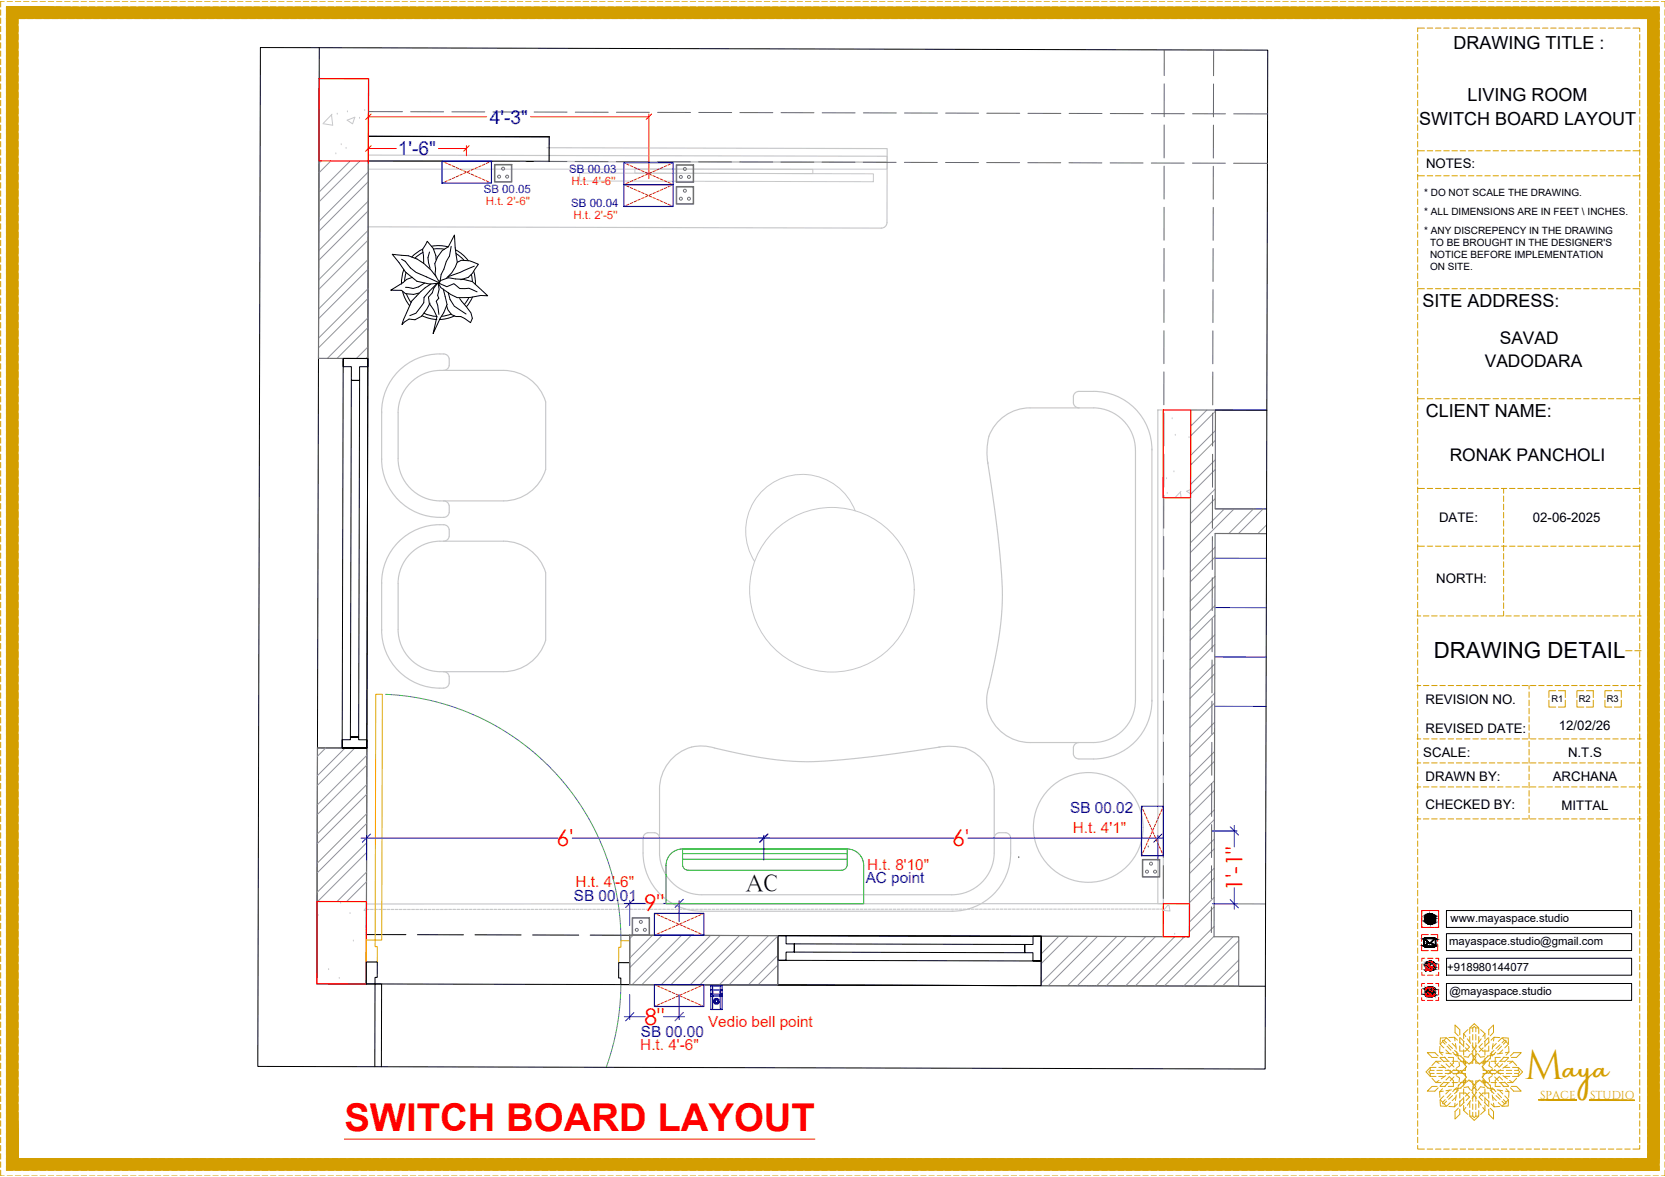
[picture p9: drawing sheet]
<svg xmlns="http://www.w3.org/2000/svg" width="420mm" height="297mm" viewBox="0 0 420 297" stroke-linecap="round" stroke-linejoin="round" font-family="sans-serif">
<defs><g id="words">
<text font-size="10.4" fill="#d39e00" x="384.8" y="272.4">M</text>
<text font-size="9.7" fill="#f00" x="86.9" y="285.4">SWITCH BOARD LAYOUT</text>
<text font-size="7.4" fill="#d39e00" x="394.5" y="272.4">aya</text>
<text font-size="6.1" x="188.2" y="224.9">AC</text>
<g font-size="5.8" fill="#f00">
<text x="140.4" y="213.5">6'</text>
<text x="240.3" y="213.5">6'</text>
<text x="313.6" y="224.9" transform="rotate(-90 313.6 224.9)">1'-1&quot;</text>
<text x="162.6" y="230">9&quot;</text>
<text x="162.6" y="258.6">8&quot;</text>
</g>
<text font-size="5.6" x="361.8" y="166">DRAWING DETAIL</text>
<g font-size="4.8" fill="#00f">
<text x="123.6" y="31.2">4'-3&quot;</text>
<text x="100.4" y="39.2">1'-6&quot;</text>
</g>
<g font-size="4.5">
<text x="366.8" y="12.4">DRAWING TITLE :</text>
<text x="370.3" y="25.5">LIVING ROOM</text>
<text x="358.1" y="31.6">SWITCH BOARD LAYOUT</text>
<text x="359" y="77.5">SITE ADDRESS:</text>
<text x="359.8" y="105.2">CLIENT NAME:</text>
</g>
<g font-size="4.4">
<text x="378.5" y="86.9">SAVAD</text>
<text x="374.7" y="92.5">VADODARA</text>
<text x="365.8" y="116.4">RONAK PANCHOLI</text>
</g>
<g font-size="3.9" fill="#00f">
<text x="270" y="205.1">SB 00.02</text>
<text x="144.8" y="227.4">SB 00.01</text>
<text x="218.5" y="222.9">AC point</text>
<text x="161.7" y="261.8">SB 00.00</text>
</g>
<g font-size="3.9" fill="#ed1f24">
<text x="270.7" y="210.1">H.t. 4'1&quot;</text>
<text x="218.8" y="219.4">H.t. 8'10&quot;</text>
<text x="145.3" y="224">H.t. 4'-6&quot;</text>
<text x="178.7" y="259.3">Vedio bell point</text>
<text x="161.6" y="265">H.t. 4'-6&quot;</text>
</g>
<g font-size="3.3">
<text x="359.9" y="42.3">NOTES:</text>
<text x="363.2" y="131.8">DATE:</text>
<text x="386.8" y="131.8">02-06-2025</text>
<text x="362.4" y="147.2">NORTH:</text>
<text x="359.7" y="177.8">REVISION NO.</text>
<text x="359.7" y="184.9">REVISED DATE:</text>
<text x="393.4" y="184.3">12/02/26</text>
<text x="359.2" y="191">SCALE:</text>
<text x="395.7" y="190.9">N.T.S</text>
<text x="359.7" y="197.1">DRAWN BY:</text>
<text x="391.8" y="197.2">ARCHANA</text>
<text x="359.7" y="204.1">CHECKED BY:</text>
<text x="394.1" y="204.5">MITTAL</text>
</g>
<g font-size="2.9" fill="#00f">
<text x="143.6" y="43.6">SB 00.03</text>
<text x="122.1" y="48.7">SB 00.05</text>
<text x="144.2" y="52.3">SB 00.04</text>
</g>
<g font-size="2.9" fill="#ed1f24">
<text x="144.2" y="46.6">H.t. 4'-6''</text>
<text x="122.6" y="51.7">H.t. 2'-6''</text>
<text x="144.7" y="55.3">H.t. 2'-5''</text>
</g>
<g font-size="2.9">
<text x="366" y="232.7">www.mayaspace.studio</text>
<text x="365.7" y="238.5">mayaspace.studio@gmail.com</text>
<text x="365.2" y="245.1">+918980144077</text>
<text x="365.7" y="251">@mayaspace.studio</text>
</g>
<g font-size="2.9" fill="#d39e00">
<text x="388.6" y="277.2">SPACE</text>
<text x="401.2" y="277.2">STUDIO</text>
</g>
<g font-size="2.5">
<text x="359.4" y="49.3">* DO NOT SCALE THE DRAWING.</text>
<text x="359.4" y="54.2">* ALL DIMENSIONS ARE IN FEET \ INCHES.</text>
<text x="359.4" y="58.9">* ANY DISCREPENCY IN THE DRAWING</text>
<text x="360.9" y="62">TO BE BROUGHT IN THE DESIGNER'S</text>
<text x="360.9" y="65">NOTICE BEFORE IMPLEMENTATION</text>
<text x="360.9" y="68.1">ON SITE.</text>
</g>
<g font-size="2.4">
<text x="391.5" y="177.2">R1</text>
<text x="398.4" y="177.2">R2</text>
<text x="405.5" y="177.2">R3</text>
</g>
</g></defs>
<!-- layer: FURNITURE -->
<g fill="none" stroke="#c7c8ca" stroke-width=".3">
<path d="M93 39.1l130.9 .3v1.6l-130.9-.4zM138 37.3l85.9 .2v3.5l-85.9-.3M92.9 57.2l129.5 .4M223.9 41l-.1 15.2a1.38 1.38 0 0 1-1.4 1.4M113.3 92.3a1.39 1.39 0 0 1-1.3 1.2M113.4 92.3l-.1-1.8a1.73 1.73 0 0 0-2.3-1.2 14.7 14.7 0 0 0-14.7 14.9M272.3 98.8a1.39 1.39 0 0 0-1.4 1.2v1.7a1.4 1.4 0 0 0 1.4 1.2M272.3 98.8a19.8 19.8 0 0 1 8.9 .9 14.7 14.7 0 0 1 9.5 13.9M96.3 115.7a14.7 14.7 0 0 0 16.1 14.8 1.39 1.39 0 0 0 .9-1.1l.1-1.8a1.42 1.42 0 0 0-1.4-1.2M96.3 103.9v12.1M100.5 104.2a10.7 10.7 0 0 1 10.5-10.7h16.1a11.1 11.1 0 0 1 10.6 7.9v17.1a11.1 11.1 0 0 1-10.6 7.9h-16.1a10.7 10.7 0 0 1-10.5-10.7M100.5 104.2v11.5"/>
<path d="M249.2 116.6l2.6 18.6 .8 7.2 .3 6.6-.1 4.7-.4 4.9-.8 5.3-1.5 7a21.5 21.5 0 0 0-1.1 6.9 10.9 10.9 0 0 0 10.9 9.6h16.1a10.7 10.7 0 0 0 10.5-10.7v-63.1a10.7 10.7 0 0 0-10.5-10.7h-16.1a10.8 10.8 0 0 0-10.8 12.4l.2 1.7M290.7 113.3v63.7M292.2 103.5h1.4v124.6h-1.4zM112 136.6a1.41 1.41 0 0 0 1.4-1.2l-.1-1.8a1.73 1.73 0 0 0-2.3-1.2 14.7 14.7 0 0 0-14.7 14.9M96.3 158.8a14.7 14.7 0 0 0 16.1 14.8 1.39 1.39 0 0 0 .9-1.1l.1-1.8a1.42 1.42 0 0 0-1.4-1.2M96.3 147v12.1M100.5 147.3a10.7 10.7 0 0 1 10.5-10.7h16.1a11.1 11.1 0 0 1 10.6 7.9v17.1a11.1 11.1 0 0 1-10.6 7.9h-16.1a10.7 10.7 0 0 1-10.5-10.7M100.5 147.3v11.5M290.7 176.7a14.7 14.7 0 0 1-14.7 14.8h-3.7M236.8 188.6a14.9 14.9 0 0 1 7.9 .7 11.1 11.1 0 0 1 6.2 9.9v16.1M237.2 188.5l-18.6 2.6-7.2 .7-6.5 .4-4.7-.1-4.9-.4-6.6-1.1-5.7-1.2a22 22 0 0 0-7-1.1 10.9 10.9 0 0 0-9.6 10.9v16.1M272.3 187.4a1.39 1.39 0 0 0-1.4 1.2v1.7a1.39 1.39 0 0 0 1.4 1.2"/>
<path d="M163.5 210.2a1.39 1.39 0 0 0-1.2 1.3 20 20 0 0 0 .9 8.9 14.7 14.7 0 0 0 13.9 9.6M163.5 210.1l1.7 .1a1.39 1.39 0 0 1 1.2 1.3M166.4 215.3a10.7 10.7 0 0 0 10.7 10.5h63.1a10.7 10.7 0 0 0 10.7-10.5M253.8 210.2a1.41 1.41 0 0 1 1.2 1.3 20.1 20.1 0 0 1-.9 8.9 14.7 14.7 0 0 1-13.9 9.6M253.8 210.1l-1.7 .1a1.39 1.39 0 0 0-1.2 1.3M176.8 230h63.7M293.6 228l-201.1 .1"/>
<circle cx="274.6" cy="208.8" r="13.8"/>
</g>
<!-- layer: 0 -->
<path d="M146.3 43.7l74.1 .2v2l-74.1-.2zM160.2 42.6l44.9 .2v1l-44.9-.1z" fill="none" stroke="#c7c8ca" stroke-width=".25"/>
<!-- layer: FURNITURE -->
<g fill="none" stroke="#c7c8ca" stroke-width=".25">
<path d="M93 40.6l130.9 .4v1.7h-130.9zM215.8 128.9a14.3 14.3 0 0 0-19.8-7.6 14.3 14.3 0 0 0-5.6 20.4"/>
<circle cx="209.9" cy="148.8" r="20.8"/>
</g>
<!-- layer: GDR_FLOATING COLUMN -->
<g fill="none" stroke="#c7c8ca" stroke-width=".3">
<path d="M92.5 229.5h.7M93.5 229.5h.7M94.5 229.5h.7M95.6 229.5h.7M96.6 229.5h.7M97.7 229.5h.7M98.7 229.5h.7M99.7 229.5h.7M100.8 229.5h.7M101.8 229.5h.7M102.8 229.5h.7M103.9 229.5h.7"/>
<path d="M104.9 229.5h.7M106 229.5h.6M107 229.5h.7M108 229.5h.7M109.1 229.5h.7M110.1 229.5h.7M111.2 229.5h.6M112.9 229.5h-.7M113.2 229.5h.7M114.3 229.5h.7M115.3 229.5h.7M116.3 229.5h.7"/>
<path d="M117.4 229.5h.7M118.4 229.5h.7M119.5 229.5h.7M120.5 229.5h.7M121.5 229.5h.7M122.6 229.5h.7M123.6 229.5h.7M124.7 229.5h.6M125.7 229.5h.7M126.7 229.5h.7M127.8 229.5h.7M128.8 229.5h.7"/>
<path d="M129.8 229.5h.7M130.9 229.5h.7M131.9 229.5h.7M133 229.5h.7M134 229.5h.7M135 229.5h.7M136.1 229.5h.7M137.1 229.5h.7M138.2 229.5h.6M139.2 229.5h.7M140.2 229.5h.7M141.3 229.5h.7"/>
<path d="M142.3 229.5h.7M143.3 229.5h.7M144.4 229.5h.7M145.4 229.5h.7M146.5 229.5h.7M147.5 229.5h.7M148.5 229.5h.7M149.6 229.5h.7M150.6 229.5h.7M151.6 229.5h.7M152.7 229.5h.7M153.7 229.5h.7"/>
<path d="M154.8 229.5h.7M155.8 229.5h.7M156.8 229.5h.7M157.9 229.5h.7M158.9 229.5h.7M160 229.5h.7M161 229.5h.7M162 229.5h.7M163.1 229.5h.7M164.1 229.5h.7M165.2 229.5h.6M166.2 229.5h.7"/>
<path d="M167.2 229.5h.7M168.3 229.5h.7M169.3 229.5h.7M170.3 229.5h.7M171.4 229.5h.7M172.4 229.5h.7M173.5 229.5h.6M174.5 229.5h.7M175.5 229.5h.7M176.6 229.5h.7M177.6 229.5h.7M178.6 229.5h.7"/>
<path d="M179.7 229.5h.7M180.7 229.5h.7M181.8 229.5h.7M182.8 229.5h.7M183.8 229.5h.7M184.9 229.5h.7M185.9 229.5h.7M187 229.5h.7M188 229.5h.7M189 229.5h.7M190.1 229.5h.7M191.1 229.5h.7"/>
<path d="M192.2 229.5h.6M193.2 229.5h.7M194.2 229.5h.7M195.3 229.5h.7M196.3 229.5h.7M197.3 229.5h.7M198.4 229.5h.7M199.4 229.5h.7M200.5 229.5h.6M201.5 229.5h.7M202.5 229.5h.7M203.6 229.5h.7"/>
<path d="M205.3 229.5h-.7M205.7 229.5h.6M206.7 229.5h.7M207.7 229.5h.7M208.8 229.5h.7M209.8 229.5h.7M210.8 229.5h.7M211.9 229.5h.7M212.9 229.5h.7M214 229.5h.7M215 229.5h.7M216 229.5h.7"/>
<path d="M217.1 229.5h.7M218.1 229.5h.7M219.1 229.5h.7M220.2 229.5h.7M221.2 229.5h.7M222.3 229.5h.7M223.3 229.5h.7M224.3 229.5h.7M225.4 229.5h.7M226.4 229.5h.7M228.1 229.5h-.6M228.5 229.5h.7"/>
<path d="M229.5 229.5h.7M230.6 229.5h.7M231.6 229.5h.7M232.7 229.5h.6M233.7 229.5h.7M234.7 229.5h.7M235.8 229.5h.7M236.8 229.5h.7M237.8 229.5h.7M238.9 229.5h.7M239.9 229.5h.7M241 229.5h.6"/>
<path d="M242 229.5h.7M243 229.5h.7M244.1 229.5h.7M245.1 229.5h.7M246.1 229.5h.7M247.2 229.5h.7M248.2 229.5h.7M249.3 229.5h.7M251 229.4l-.7 .1M251.3 229.4h.7M252.4 229.4h.7M253.4 229.4h.7"/>
<path d="M254.5 229.4h.7M255.5 229.4h.7M256.5 229.4h.7M257.6 229.4h.7M258.6 229.4h.7M259.7 229.4h.6M260.7 229.4h.7M261.7 229.4h.7M262.8 229.4h.7M263.8 229.4h.7M264.8 229.4h.7M265.9 229.4h.7"/>
<path d="M266.9 229.4h.7M268 229.4h.6M269 229.4h.7M270 229.4h.7M271.1 229.4h.7M272.1 229.4h.7M273.8 229.4h-.7M274.2 229.4h.7M275.2 229.4h.7M276.3 229.4h.7M277.3 229.4h.7M278.3 229.4h.7"/>
<path d="M279.4 229.4h.7M280.4 229.4h.7M281.5 229.4h.7M282.5 229.4h.7M283.5 229.4h.7M284.6 229.4h.7M285.6 229.4h.7M286.6 229.4h.7M287.7 229.4h.7M288.7 229.4h.7M289.8 229.4h.7M290.8 229.4h.7"/>
<path d="M291.8 229.4h.7M292.9 229.4h.7"/>
</g>
<!-- layer: GROUND FLOOR -->
<path d="M80.6 12l-.6 236.3 239.3 .6M93 34.4l45.6 .1M93 40.6l-.6 207.7M80.1 188.8h12.5M92.5 235.9h9.9M105.3 235.9h11.7M119.9 235.9l11.6 .1M134.4 236h11.6M148.9 236h10M158.9 236l141.2 .4M158.9 236v12.5" fill="none" stroke="#000" stroke-width=".25"/>
<!-- layer: FURNITURE -->
<path d="M93 34.4l45.6 .1v6.2l-45.6-.1" fill="none" stroke="#000" stroke-width=".3"/>
<!-- layer: GROUND FLOOR ( STAIR ) -->
<path d="M306.7 103.5h13M306.7 128.4h12.9M306.6 153.3l13 .1M306.6 140.9h13M306.5 178.3h13M306.6 165.8h12.9" fill="none" stroke="#00f" stroke-width=".25"/>
<!-- layer: GROUND FLOOR  ( PLINE ) -->
<path d="M80.5 19.8l12.5 .1-.2 70.6-12.4-.1zM319.6 128.4h-12.9v-24.9h-6.2l-.4 132.9-37.3-.1-.1 12.5 49.9 .1v-12.5h-6.2l.2-101.8 13 .1M80.1 188.8h12.5l-.2 59.5h-12.4zM158.9 236l37.4 .1v12.5l-37.4-.1z" fill="none" stroke="#767676" stroke-width=".3"/>
<!-- layer: AR HATCH-7 -->
<g fill="none" stroke="#939598" stroke-width=".25">
<path d="M81.1 40.6l-.6 .6M83.5 40.6l-3 3M88.4 40.6l-7.9 7.9M90.8 40.6l-10.3 10.4M92.9 58.1l-12.5 12.5M92.9 53.2l-12.5 12.5M92.9 50.8l-12.5 12.4M92.9 45.8l-12.4 12.5M93 43.4l-12.5 12.5M92.9 75.3l-12.5 12.5M92.9 72.8l-12.5 12.5M92.9 65.5l-12.5 12.5"/>
<path d="M92.9 67.9l-12.5 12.5M92.9 60.6l-12.5 12.5M92.8 90l-.4 .5M92.8 87.6l-2.9 2.9M92.8 82.7l-7.8 7.8M92.9 80.2l-10.3 10.3M304.5 103.5l-4 4.1M306.7 118.5l-6.3 6.2M306.7 116l-6.3 6.3M306.7 111.1l-6.2 6.3M306.7 108.7l-6.2 6.2M306.7 103.8l-6.2 6.2"/>
<path d="M306.6 138.1l-6.2 6.3M306.7 125.8l-6.3 6.3M306.7 123.4l-6.3 6.2M309 128.4l-8.6 8.6M311.4 128.4l-11 11.1M316.3 128.4l-6.2 6.2M318.7 128.4l-6.2 6.3M319.6 132.5l-2.2 2.2M306.6 155.3l-6.3 6.2M306.6 152.8l-6.3 6.3M306.6 147.9l-6.2 6.3M306.6 145.5l-6.2 6.2"/>
<path d="M306.6 140.6l-6.2 6.2M306.5 174.9l-6.2 6.3M306.5 177.4l-6.2 6.2M306.5 167.6l-6.2 6.2M306.5 170l-6.2 6.3M306.6 162.7l-6.3 6.2M306.6 160.2l-6.3 6.3M82.2 188.8l-2.1 2.1M87.1 188.8l-7 7M89.5 188.8l-9.4 9.4M92.6 198l-12.5 12.5M92.6 193.1l-12.5 12.5"/>
<path d="M92.6 190.6l-12.5 12.5M306.5 199.5l-6.3 6.2M306.5 197l-6.3 6.3M306.5 192.1l-6.3 6.2M306.5 189.6l-6.3 6.3M306.5 184.7l-6.2 6.3M306.5 182.3l-6.2 6.2M92.5 212.7l-12.5 12.5M92.5 215.2l-12.3 12.3M92.5 205.4l-12.5 12.4M92.5 207.8l-12.5 12.5M92.5 200.4l-12.4 12.5"/>
<path d="M306.4 219.1l-6.2 6.2M306.4 211.7l-6.2 6.3M306.4 214.2l-6.2 6.2M306.5 204.4l-6.3 6.2M306.5 206.8l-6.3 6.3M92.5 227.4l-.1 .1M92.5 222.5l-5 5M92.5 220.1l-7.5 7.4M159.8 236l-.9 .9M164.6 236l-5.7 5.8M167.1 236l-8.2 8.2M172 236.1l-12.5 12.4"/>
<path d="M174.4 236.1l-12.4 12.4M179.3 236.1l-12.4 12.4M181.7 236.1l-12.4 12.4M186.6 236.1l-12.4 12.4M189.1 236.1l-12.5 12.4M193.9 236.1l-12.4 12.4M196.3 236.2l-12.4 12.3M267.1 236.3l-4.4 4.4M269.6 236.3l-6.9 6.9M274.5 236.3l-11.8 11.8M276.9 236.3l-12.4 12.5M281.8 236.3l-12.4 12.5"/>
<path d="M284.3 236.3l-12.5 12.5M289.1 236.4l-12.4 12.4M291.6 236.4l-12.4 12.4M296.5 236.4l-12.5 12.4M298.9 236.4l-12.4 12.4M306.4 236.3l-12.6 12.5M306.4 233.8l-15 15M306.4 228.9l-6.3 6.3M306.4 226.5l-6.2 6.2M306.4 221.5l-6.2 6.3M311.1 236.4l-12.4 12.4M312.6 237.4l-11.5 11.5"/>
<path d="M196.3 248.5l-.1 .1M196.3 241.1l-7.5 7.5M196.3 243.6l-5 5M312.6 244.7l-4.1 4.2M312.6 242.3l-6.6 6.6"/>
</g>
<!-- layer: FURNITURE-1 -->
<g fill="none" stroke="#c7c8ca" stroke-width=".25">
<path d="M83.7 29l.3 2.6-2.5-.4M83.8 28.8l-2.2 2.3M84.8 38.8h.1M85.1 28.8h.1M86.1 36.5h.1M87.3 37.5h.1M87.6 30.3l1.9-.7-.5 1.7zM87.7 28.2h.1M90.7 29.9h.1M92 27.9h.1M295.8 105.7h.1M296.2 119.1h.1"/>
<path d="M296.6 109.9h.1M300 110.4h.1M294.4 120.8h.1M294.5 124.5h.1M297.9 124.2l.1 1.4M298 124l-1.5 1.6M300.4 123.6l-1 .4 1 .6M80.3 231h.1M86 228h.1M88.3 230.6h.1M89.2 237.5h.1M92.5 229l-.7 .8h.7"/>
<path d="M294.8 228.3l-1.2 1.5 1.7 .1-.4-1.6M296.4 235.8h.1M80 246.8l.1 1.1h-.1M82.9 244.7h.1M85.6 246.9h.1"/>
</g>
<!-- layer: GROUND FLOOR -->
<path d="M306.6 134.6l13 .1" fill="none" stroke="#00f" stroke-width=".25"/>
<!-- layer: COLUMN -->
<path d="M80.5 19.8l12.5 .1v20.7h-12.5zM80 227.5h12.5l-.1 20.8h-12.4z" fill="none" stroke="#f00" stroke-width=".3"/>
<path d="M306.7 103.5h13M158.9 248.5l97.6 .2" fill="none" stroke="#000" stroke-width=".25"/>
<!-- layer: AR DOOR -->
<path d="M94.8 175.2h1.7l-.2 62h-1.6zM92.4 237.2h2.3v1.7h.5v3.9h-2.8zM156.7 237.4h2.2v5.5h-2.8v-3.8h.6z" fill="none" stroke="#ffbf00" stroke-width=".25"/>
<!-- layer: AR ELE-5 -->
<path d="M97.3 175.2a62.1 62.1 0 0 1 59.4 62.2M156.7 248.5a61.8 61.8 0 0 1-3.7 20.9" fill="none" stroke="#00b8b8" stroke-width=".25"/>
<!-- layer: FUR -->
<path d="M257.1 216.4h.1M289.8 213.8h.1" fill="none" stroke="#545454" stroke-width=".25"/>
<!-- layer: 0 -->
<g fill="none" stroke="#000" stroke-width=".25">
<path d="M99 64.2l2.4 .2a10.5 10.5 0 0 1 8.6 5.4l1 1.6-2.6 .3-3.2-.7-2.9-2.3zM101.3 65.4l1 .6 1.3 1.6 1.4 1.1 5.8 2.7M101.6 73.5l.5 1.7 1.3 2M101.9 68l-.5 1.8-.1 1.9M102.5 68.8l-.4 2.2M102.6 74.1l1.1 2.2M104.1 70l-1.5 .5-.9 .8-3.1 1.9 2.7 .1 1 .8 2.1 .2 1.4-.4M106.5 79.7l1.8 .6 1.9 .3M106.7 62.9l-1.5 .8-1.3 1.2M106.7 63.7l-2 1.5M107 79l1.5 .6 1.7 .3M107.2 71.4l-1.6 1-1.3 .4-2-.3"/>
<path d="M108.4 63.6l-.4 1.4 .5 2.7M108.8 71.6a19.3 19.3 0 0 0-4.9 4.4l-2.5 5.9 1.8-1.4 1.5 .2 1.7-.9 1.3-1.8 .8-1.5M108.9 62.2l2.4-.2 1.8 .3M109.4 62.9h2.7M110 69.6l-.2-.4 .1-1.3-.2-1.4 .8-1.7 1.1-1.6 1.5-.9 1.6-3 .2 3.3 .5 3.5-.5 1.3-.9 1.5-1.3 1.2M110 65.6v-1.1l-.7-1.9-1.5-1.7-1.2 2.1 .3 3.4M110.2 71.6l-3.2 3.5-.1 1.3-1.9 2.6-1.6 .7M110.6 71.4l.6 1.2 2.5 1.7 1.7 .8h3.3l2.6-.5 1.8 .1-3.9-3.6-2.3-.6-3.7-.4-2.2 .8-.3 .6 2.1 .9 1.7-.8 1.5 1.2 2.3-.1 2.1 1M111.9 73l.9 3.9-.8 2-.9 1.4-1.8 3.9 1-4.3-.8-1.7-1.2-1.6-.2-1.6 1-1.1 .4-1.1 .9-1.3 .2 .1 .2 1.4-.4 1.5 .3 .8-.6 .7 .4 1.1 .3 2.2M113.1 73.8l.5 1.8 1 1.6 3 2M113.8 79.3l-2.4 .5M113.9 62.2l-.5 2.4-.8 1.4-.6 1.9-.7 1.4-.2 1.8"/>
<path d="M114.7 79.7l-1.9 .7-1.9 .2M114.9 63l1.6 1 1.7 1.8M115.1 64l2 1.7M115.5 66.2l.9-.5 2.1 .1 2.2 .9-1.5 2.3-1 1-1.9 .6M116 75.3l2.8 3.7 .4 1.3-.5 1.1-2.4-1.5a3 3 0 0 1-3.6-2.8M118.3 75.1l-1.1 1.7M118.9 69.2l.3 1.9M119.2 75l-1.5 2.4M119.5 68.4l.4 1.7 .1 1.7M119.7 67.2l-3.5 1.5-3.1 1.1M365 229.8h46.7v4.3h-46.7zM365 235.6h46.7v4.3h-46.7z"/>
<path d="M92.4 242.8h2.8v3.9h-.6v1.6h-2.2zM156.1 242.9h2.8v5.6h-2.2v-1.7h-.6zM365 248.2h46.7v4.3h-46.7zM365 241.8h46.7v4.3h-46.7zM94.6 269.2v-20.9h1.7l-.1 20.9"/>
</g>
<!-- layer: GROUND FLOOR  ( PLINE ) -->
<path d="M306.4 228.1h13" fill="none" stroke="#767676" stroke-width=".25"/>
<!-- layer: GROUND FLOOR ( DW_RAIL ) -->
<path d="M86.6 90.5h6.2l-.2 98.3h-6.3v-2.1h2.1v-.7h2.1l.2-90h-2v-3.5h-2.1v-2h6.2v2h-2.1v3.5h-2l-.3 90h2.1v.7h2.1v2.1h-6.3zM196.3 236.1l66.5 .2-.1 12.5-66.4-.2zM196.3 236.1l66.5 .2-.1 6.2h-2v-2.1h-2.1v-2l-58.2-.2v2.1h-2v2.1h-2.1v-6.3h2.1v2.1h2v2.1l58.2 .1v-2h2.1v-2.1h2.1l-.1 6.2-66.4-.1z" fill="none" stroke="#000" stroke-width=".25"/>
<!-- layer: FIRST FLOOR ( DW_RAIL ) -->
<path d="M65.7 12l254.2 .7-.6 257.1-254.2-.7z" fill="none" stroke="#000" stroke-width=".25"/>
<!-- layer: Labelling -->
<g fill="none" stroke="#636466" stroke-width=".25">
<path d="M293.8 12.6v6.5M306.3 12.6l-.1 6.5M93 28.2h8.6M103.6 28.2h8.3M114 28.2h8.3M124.4 28.3h8.3M134.8 28.3h8.3M145.2 28.3h8.3M155.6 28.3h8.3M165.9 28.4h8.4M176.3 28.4h8.3M186.7 28.4h8.3"/>
<path d="M197.1 28.4l8.3 .1M207.5 28.5h8.3M217.9 28.5h8.3M228.3 28.5h8.3M238.6 28.5l8.3 .1M249 28.6h8.3M259.4 28.6h8.3M269.8 28.6h8.3M280.2 28.7h8.3M290.6 28.7h8.3M293.8 31.5v8.4M293.8 21.2v8.3"/>
<path d="M300.9 28.7h8.3M306.2 31.6v8.3M306.2 21.2v8.3M311.3 28.7l8.6 .1M93 40.6h8.5M103.6 40.7h8.3M114 40.7h8.3M124.4 40.7h8.3M134.8 40.7l8.3 .1M145.1 40.8h8.3M155.5 40.8h8.3M165.9 40.8h8.3"/>
<path d="M176.3 40.8l8.3 .1M186.7 40.9h8.3M197.1 40.9h8.3M207.4 40.9h8.4M217.8 41h8.3M228.2 41h8.3M238.6 41h8.3M249 41h8.3M259.4 41.1h8.3M269.7 41.1h8.4M280.1 41.1h8.3M290.5 41.1l8.3 .1"/>
<path d="M293.8 52.3l-.1 8.3M293.8 41.9v8.3M300.9 41.2h8.3M306.2 52.3l-.1 8.3M306.2 42v8.3M311.3 41.2h8.5M293.7 73.1v8.3M293.7 62.7v8.3M306.1 73.1v8.3M306.1 62.7v8.3M293.7 93.8v8.4M293.7 83.5v8.3"/>
<path d="M306 93.9v8.3M306.1 83.5l-.1 8.3M293.7 114.6v8.3M293.7 104.2v8.3M306 114.6v8.4M306 104.3v8.3M293.7 135.4v8.3M293.7 125v8.3M305.9 135.4v8.3M306 125l-.1 8.3M293.6 156.2v8.3M293.6 145.8v8.3"/>
<path d="M305.9 156.2v8.3M305.9 145.8v8.3M293.6 176.9v8.3M293.6 166.5v8.3M305.8 176.9v8.4M305.9 166.6l-.1 8.3M293.6 197.7v8.3M293.6 187.3v8.3M305.8 197.7v8.3M305.8 187.3v8.3M293.6 218.5v8.3M293.6 208.1v8.3"/>
<path d="M305.7 218.5v8.3M305.8 208.1l-.1 8.3M293.6 228.8l-.1 6.5M305.7 228.9v6.5"/>
</g>
<path d="M293.6 103.4l6.9 .1-.1 22.1h-6.9zM293.6 228.1h6.6l-.1 8.3h-6.6z" fill="none" stroke="#f00" stroke-width=".3"/>
<!-- layer: DIM. -->
<path d="M86.9 287.5h118.7" fill="none" stroke="#f00" stroke-width=".25"/>
<!-- layer: furniture dimensions -->
<g fill="none" stroke="#00f" stroke-width=".25">
<path d="M91.1 211.5h49.7M92.5 210.8v6.3M144.4 211.5h96.3M192.7 210.8v6.3M244.3 211.5h49.3M292.2 210.8v6.3M305.9 209.7h6.3M311.5 208.3v5.4M157.5 228h5.4M158.9 227.3v6.2M167.4 228h5.4M171.4 227.3v5.3"/>
<path d="M305.9 228.1h6.3M311.5 224v5.5M157.5 256.6h5.3M158.9 251v6.3M167.5 256.6h5.3M171.4 251v6.3"/>
</g>
<!-- layer: wall -->
<path d="M93.5 210.5l-2 2.1M193.8 210.5l-2.1 2.1M293.2 210.5l-2.1 2.1M310.4 208.7l2.1 2.1M160 226.9l-2.1 2.1M172.4 226.9l-2.1 2.1M310.4 227l2.1 2.1M160 255.6l-2.1 2M172.4 255.6l-2.1 2" fill="none" stroke="#00f" stroke-width=".25"/>
<!-- layer: el -->
<g fill="none" stroke="#cd2027" stroke-width=".25">
<path d="M111.5 40.7l.4 .2M111.9 46l-.4 .2M112.2 41l.7 .3M112.9 45.6l-.7 .3M113.2 41.4l.6 .3M113.8 45.2l-.6 .3M114.1 41.8l.7 .3M114.8 44.8l-.7 .3M115.1 42.3l.6 .2M115.7 44.4l-.6 .2M116 42.7l.7 .3M116.7 43.9l-.7 .3"/>
<path d="M117 43.1l.6 .3M117.6 43.5l-.6 .3M117.9 43.5l.7 .3M118.6 43.1l-.7 .3M118.9 43.9l.6 .3M119.5 42.7l-.6 .3M119.8 44.4l.7 .2M120.5 42.3l-.7 .2M120.8 44.8l.6 .3M121.4 41.8l-.6 .3M121.7 45.2l.7 .3M122.4 41.4l-.7 .3"/>
<path d="M122.7 45.6l.6 .3M123.3 41l-.6 .3M123.6 46l.4 .2M124 40.7l-.4 .2M157.4 41.1l.4 .1M157.8 46.4l-.4 .2 .4 .2M157.8 51.9l-.4 .2M158.1 41.4l.6 .3M158.1 46.9l.6 .3M158.7 46l-.6 .3M158.7 51.5l-.6 .3M159.1 41.8l.6 .3"/>
<path d="M159.1 47.3l.6 .3M159.7 45.6l-.6 .3M159.7 51.1l-.6 .3M160 42.2l.6 .3M160 47.7l.6 .3M160.6 45.2l-.6 .2M160.6 50.7l-.6 .3M161 42.6l.6 .3M161 48.2l.6 .2M161.6 44.7l-.6 .3M161.6 50.3l-.6 .2M161.9 43.1l.6 .2"/>
<path d="M161.9 48.6l.6 .3M162.5 44.3l-.6 .3M162.5 49.8l-.6 .3M162.9 43.5l.6 .3M162.9 49l.6 .3M163.5 43.9l-.6 .3M163.5 49.4l-.6 .3M163.8 43.9l.6 .3M163.8 49.4l.6 .3M164.4 43.5l-.6 .3M164.4 49l-.6 .3M164.8 44.3l.6 .3"/>
<path d="M164.8 49.8l.6 .3M165.4 43.1l-.6 .2M165.4 48.6l-.6 .3M165.7 44.7l.6 .3M165.7 50.3l.6 .2M166.3 42.6l-.6 .3M166.3 48.2l-.6 .2M166.6 45.2l.7 .2M166.6 50.7l.7 .3M167.3 42.2l-.7 .3M167.3 47.7l-.7 .3M167.6 45.6l.6 .3"/>
<path d="M167.6 51.1l.6 .3M168.2 41.8l-.6 .3M168.2 47.3l-.6 .3M168.6 46l.6 .3M168.6 51.5l.6 .3M169.2 41.4l-.6 .3M169.2 46.9l-.6 .3M169.5 46.4l.4 .2-.4 .2M169.5 51.9l.4 .2M169.9 41.1l-.4 .1M288.1 203.5l.1 .4M288.2 215.6l-.1 .3"/>
<path d="M288.4 204.2l.2 .6M288.6 214.6l-.2 .7M288.8 205.1l.3 .7M289.1 213.7l-.3 .6M289.2 206.1l.3 .6M289.5 212.7l-.3 .7M289.6 207l.3 .7M289.9 211.8l-.3 .6M290 208l.3 .6M290.3 210.8l-.3 .7M290.5 208.9l.2 .7M290.7 209.9l-.2 .6"/>
<path d="M290.9 209.9l.3 .6M291.2 208.9l-.3 .7M291.3 210.8l.3 .7M291.6 208l-.3 .6M291.7 211.8l.3 .6M292 207l-.3 .7M292.2 212.7l.2 .7M292.4 206.1l-.2 .6M292.6 213.7l.3 .6M292.9 205.1l-.3 .7M293 214.6l.3 .7M293.3 204.2l-.3 .6"/>
<path d="M293.4 215.6l.2 .3M293.6 203.5l-.2 .4M165.1 230.5l.4 .2M165.5 235.9l-.4 .1M165.8 230.8l.7 .3M166.5 235.4l-.7 .3M166.8 231.2l.6 .3M167.4 235l-.6 .3M167.7 231.7l.7 .2M168.4 234.6l-.7 .3M168.7 232.1l.6 .3M169.3 234.2l-.6 .3"/>
<path d="M169.6 232.5l.7 .3M170.3 233.8l-.7 .2M170.6 232.9l.6 .3M171.2 233.3l-.6 .3M171.5 233.3l.7 .3M172.2 232.9l-.7 .3M172.5 233.8l.6 .2M173.1 232.5l-.6 .3M173.4 234.2l.7 .3M174.1 232.1l-.7 .3M174.4 234.6l.6 .3M175 231.7l-.6 .2"/>
<path d="M175.3 235l.7 .3M176 231.2l-.7 .3M176.3 235.4l.6 .3M176.9 230.8l-.6 .3M177.2 235.9l.4 .1M177.6 230.5l-.4 .2M165.1 248.5l.4 .2M165.5 253.8l-.4 .2M165.8 248.8l.7 .3M166.5 253.4l-.7 .3M166.8 249.2l.6 .3M167.4 253l-.6 .3"/>
<path d="M167.7 249.6l.7 .3M168.4 252.6l-.7 .3M168.7 250.1l.6 .2M169.3 252.2l-.6 .2M169.6 250.5l.7 .3M170.3 251.7l-.7 .3M170.6 250.9l.6 .3M171.2 251.3l-.6 .3M171.5 251.3l.7 .3M172.2 250.9l-.7 .3M172.5 251.7l.6 .3M173.1 250.5l-.6 .3"/>
<path d="M173.4 252.2l.7 .2M174.1 250.1l-.7 .2M174.4 252.6l.6 .3M175 249.6l-.6 .3M175.3 253l.7 .3M176 249.2l-.7 .3M176.3 253.4l.6 .3M176.9 248.8l-.6 .3M177.2 253.8l.4 .2M177.6 248.5l-.4 .2"/>
</g>
<!-- layer: ELEC-wires -->
<path d="M111.5 40.7h12.5v5.5h-12.5zM157.4 41.1h12.5v5.5h-12.5zM157.4 46.6h12.5v5.5h-12.5zM288.1 203.5h5.5v12.4h-5.5zM165.1 230.5h12.5v5.5h-12.5zM165.1 248.5h12.5v5.5h-12.5z" fill="none" stroke="#00f" stroke-width=".3"/>
<!-- layer: dim05 -->
<path d="M93 28.8v12.5M93 29.5h29.8M93 37.5h7M110.6 37.5h7.1M117.7 36.8v2.5M133.9 29.5h29.8M163.7 28.8v16.2" fill="none" stroke="#f00" stroke-width=".25"/>
<!-- layer: wall -->
<path d="M93.7 28.8l-1.4 1.4M93.7 36.8l-1.4 1.4M118.4 36.8l-1.4 1.4M164.4 28.8l-1.4 1.4" fill="none" stroke="#f00" stroke-width=".25"/>
<!-- layer: FURNI -->
<g fill="none" stroke="#00f" stroke-width=".3">
<path d="M179.4 249.8v1.1M179.4 250.9v.5M179.4 254.7v.1M179.4 251.4h.4h-.4M179.4 248.8v1M179.4 250.9h.1M179.4 251.4v3.3M179.4 249.8h2.8M179.4 250.9h.4M179.4 248.8h.1M179.4 248.8h2.8v1M179.8 248.8v2.1"/>
<path d="M179.8 254.7v-3.3h2v3.3M179.9 249.8v1.1h1.8v-1.1M181.8 249.8v1.6h-2v-.5M181.8 248.8v1M181.8 250.9h.4M182.2 249.8v1.1M182.2 250.9v3.9h-2.8M182.2 251.4h-.4h.4"/>
<circle cx="180.8" cy="252.7" r=".58"/>
<circle cx="180.8" cy="252.7" r=".74"/>
<circle cx="180.8" cy="252.7" r=".44"/>
<circle cx="180.8" cy="252.7" r=".34"/>
</g>
<!-- layer: Electrical -->
<path d="M169.5 215.2a4.1 4.1 0 0 1 2.7-.9v3.9a1.39 1.39 0 0 0 1.4 1.4h38.8a1.39 1.39 0 0 0 1.4-1.4v-3.9a4.2 4.2 0 0 1 4.2 4.1v9.7h-49.9v-9.7a4.1 4.1 0 0 1 1.4-3.2zM172.2 214.3h41.6zM172.2 215.4h41.6M172.2 216.8h41.6" fill="none" stroke="#2eb800" stroke-width=".25"/>
<!-- layer: hatch-rcc -->
<path d="M124.8 41.5h4.4v4.4h-4.4zM170.7 41.6h4.3v4.4h-4.3zM170.7 47.1h4.3v4.4h-4.3zM288.3 216.9h4.4v4.4h-4.4zM159.5 231.6h4.4v4.4h-4.4z" fill="none" stroke="#767676" stroke-width=".3"/>
<g fill="none" stroke="#767676" stroke-width=".25">
<path d="M124.9 41.6h4.1v4.2h-4.1zM170.8 41.7h4.1v4.2h-4.1zM170.8 47.2h4.1v4.2h-4.1zM288.4 217h4.1v4.2h-4.1zM159.6 231.7h4.2v4.2h-4.2z"/>
<circle cx="125.9" cy="44.6" r=".38"/>
<circle cx="127" cy="42.6" r=".38"/>
<circle cx="128" cy="44.6" r=".38"/>
<circle cx="171.8" cy="44.7" r=".38"/>
<circle cx="171.8" cy="50.1" r=".38"/>
<circle cx="172.8" cy="42.6" r=".38"/>
<circle cx="172.8" cy="48.1" r=".38"/>
<circle cx="173.9" cy="44.7" r=".38"/>
<circle cx="173.9" cy="50.1" r=".38"/>
<circle cx="289.4" cy="220" r=".38"/>
<circle cx="290.5" cy="218" r=".38"/>
<circle cx="291.5" cy="220" r=".38"/>
<circle cx="160.7" cy="234.7" r=".38"/>
<circle cx="161.7" cy="232.7" r=".38"/>
<circle cx="162.7" cy="234.7" r=".38"/>
</g>
<!-- layer: Dimension -->
<g fill="none" stroke="#e0ac11" stroke-width=".25">
<path d="M370.4 259.8l-1.1 1M370.9 259.4l1.1-1 1.1 1M371.6 259.4h-.7v1.5M371.6 259.4l.4-.3 .4 .3M371.6 259.4v1M372.4 259.4h.8v1.5M372.4 259.4v1M373.6 259.8l1.1 1M360.9 269.4l-1 1.1 1 1.1M360.9 270.9v.8h1.5M360.9 270.9h1M360.9 270.1l-.3 .4 .3 .4"/>
<path d="M360.9 270.1h1M361.3 272.1l1.1 1.1M362.4 273.2h1.3M362.4 267.8h1.3M362.4 267.8l-1.1 1.1M362.4 267.8l.7 .6M362.4 269.4h-1.5v.7M362.6 270.9h1.4M362.6 270.1h1.4M362.7 274.2h-1.3l-1.2 1.2h1.9l.8-.9M362.9 266.5l-.8-.8h-1.9l1.2 1.2h1.3M363.1 271.7h1.4"/>
<path d="M363.1 269.4h1.4M363.1 272.7l-.7 .5M363.3 265.5l.7 .8M363.4 264.1l-.1 1.4 .9 .2M363.4 274.2h1.4M363.4 266.9h1.4M363.4 277.6l.1 1.5 1.4 .1M363.4 267l1 1M363.7 268.8l1.1 .8M364 274.8l-.7 .7M364.1 262.9l-.7 .6 1 1M364.1 278.2l-.1 .3h.4"/>
<path d="M364.1 262.9l.6 .6M364.2 275.4l-.9 .1 .1 1.4M364.4 276.6l-1 .9 .7 .7M364.4 273.2h1.3M364.4 267.8h1.3M364.4 262.6l.6-.7 1 .9M364.4 262.6h-.4l.1 .3M364.4 262.6l.6 .6M364.4 273.1l-1 .9M364.5 266.8l1 1M364.7 270.9h1.4M364.7 270.1h1.4"/>
<path d="M364.7 277.5l-.6 .7M364.8 271.5l-1.1 .8M364.8 265l1 .9M364.9 272.6l.8-.9 1.1 1v1.5h-1.3M364.9 265.8l1.4 .2M364.9 261.9l-1.4 .1-.1 1.4M365 277.9l-.6 .6M365.2 264l.9 1M365.4 270l.7 .5M365.5 273.3l-1 1M365.5 266.9h1.3v1.4l-1.1 1-.8-.8M365.5 263.7l1 .9"/>
<path d="M365.6 261.8h1.4l.2 .9M365.8 275.1l-1 1M365.9 268.3l1 1M366 278.3l-1 .9-.6-.7M366.1 276l-.9 1M366.1 270.5l-.7 .6M366.1 270.5l.9 .6M366.3 275.1l-1.4 .2M366.4 273.2h1.4M366.4 267.8h1.4M366.5 263.3l.9 1M366.5 276.5l-1 .9"/>
<path d="M366.6 265.5l.9 1M366.7 270.9h1.4M366.7 270.1h1.4M366.9 271.8l-1 1M366.9 266.1l1 .1 .1 1.1M367 269.9l-.9 .6M367 261.8l.8 .7M367.1 265.1l.9 .9M367.2 278.4l-.2 .9-1.4-.1M367.3 263.4l.2 1.3M367.4 271.3l.7-.8 .4 .4 .3-.4 1.3 1.3-.6 .7M367.4 276.8l-.9 1"/>
<path d="M367.5 276.3l-.2 1.4M367.5 271.5l.8 .6-.1 1M367.5 274.5l-.9 1M367.6 265.4l.1 .9 1.1 .2M367.8 278.6l-.8 .7M368 279.7l-.8 .8v1.9l1.2-1.2v-1.3M368 267l1 1.1M368 273.8l-.1 1-1 .2M368 275l-.9 1M368.2 267.9l.1 1.1-.8 .5M368.3 263l1 .9M368.4 261.2v-1.3l-1.2-1.2v1.9l.8 .8"/>
<path d="M368.4 277.2v-1.3h1.4l1 1-.8 .8M368.4 261.9v1.3M368.4 277.8v1.4M368.5 267.8h1.3v.8M368.5 261.9l1 1M368.6 266.5l1 1M368.8 274.6l-1.1 .1-.1 1M368.8 270.9h1v.8M369 273l-1 1M369.3 277.1l-1 1M369.3 267v1.3h.8M369.3 267.7h.5v.6h-.6v-.5"/>
<path d="M369.3 260.8l.6 .8M369.3 260.8v1.3M369.3 262.8v1.4M369.3 264.9v1.4M369.3 274.8v1.4M369.3 276.9v1.4M369.3 279v1.2M369.5 274.5l1-.2 .6 .8M369.5 268.5l.6 .7-1.3 1.3-.3-.4-.4 .4-.7-.7M369.5 278.2l-1 1M369.6 273.6l-1 1M369.8 264.4l1 1"/>
<path d="M369.8 272.4v.8h-1.3M369.8 272.7h-.6v.5M369.8 269.3v.8h-1M369.8 272.8v.6h-.5M369.9 279.5l-.6 .7M370 263.4l.8 .8-1 1h-1.4v-1.3M370.1 273.1l.6-.6 1.3 1.3-.4 .3 .4 .4-.7 .7M370.1 272.8h-.8v1.3M370.3 262.2l.8 1.1M370.8 275.7l-1 1M370.8 272.8h.8v1M370.9 261.6v1.4"/>
<path d="M370.9 278.1v1.4M371.1 266l-.6 .8-1-.2M371.1 277.8l-.8 1.1M371.3 265.9l.7 .7-.4 .4 .4 .3-1.3 1.3-.6-.6M371.5 275.6l.5 .9M371.5 263.9l.5 .7M371.6 267.3v1h-.8M371.6 261.1v1.4M371.6 263.2v1.3M371.6 265.2v1.4M371.6 274.5v1.4M371.6 276.5v1.4"/>
<path d="M371.6 278.6v1.4M372 264.6l-.5 .8M372 276.5l-.5 .7M372 276.5l.6 .7M372 264.6l.6 .8M372.4 261.1v1.4M372.4 263.2v1.3M372.4 265.2v1.4M372.4 267.3v1h.8M372.4 274.5v1.4M372.4 276.5v1.4M372.4 278.6v1.4"/>
<path d="M372.6 263.9l-.6 .7M372.6 275.6l-.6 .9M372.8 265.9l-.8 .7 .4 .4-.4 .3 1.3 1.3 .7-.6M373 277.8l.8 1.1M373 266l.6 .8 1-.2M373.2 261.6v1.4M373.2 278.1v1.4M373.2 272.8h-.8v1M373.3 275.7l1 1M373.8 262.2l-.8 1.1M373.9 272.8h.8v1.3M374 273.1l-.7-.6-1.3 1.3 .4 .3-.4 .4 .8 .7"/>
<path d="M374.1 263.4l-.9 .8 1 1h1.5v-1.3M374.2 279.5l.5 .7M374.2 272.8v.6h.5M374.3 272.4v.8h1.3M374.3 272.7h.5v.5M374.3 269.3v.8h.9M374.3 264.4l-1 1M374.5 273.6l1 1M374.6 278.2l.9 1M374.6 268.5l-.6 .7 1.2 1.3 .4-.4 .4 .4 .7-.7M374.6 274.5l-1-.2-.6 .8M374.7 267v1.3h-.8"/>
<path d="M374.7 267.7h-.5v.6M374.7 260.8v1.3M374.7 262.8v1.4M374.7 264.9v1.4M374.7 274.8v1.4M374.7 276.9v1.4M374.7 279v1.2M374.7 260.8l-.5 .8M374.8 277.1l1 1M374.8 267.8v.5h-.5M375.1 273l.9 1M375.2 270.9h-.9v.8"/>
<path d="M375.3 274.6l1 .1 .2 1M375.5 266.5l-1 1M375.5 261.9l-.9 1M375.6 267.8h-1.3v.8M375.7 261.2v-1.3l1.2-1.2v1.9l-.9 .8M375.7 261.9v1.3M375.7 277.2v-1.3h-1.5l-1 1 .9 .8M375.7 277.8v1.4M375.8 263l-1 .9M375.9 267.9l-.2 1.1 .8 .5M375.9 270.9h1.4M375.9 270.1h1.4"/>
<path d="M376 275l1 1M376 273.8l.2 1 .9 .2M376 267l-.9 1.1M376 279.7l.9 .8v1.9l-1.2-1.2v-1.3M376.3 273.2h1.3M376.3 267.8h1.3M376.3 278.6l.7 .7M376.5 265.4l-.2 .9-1 .2M376.5 274.5l1 1M376.5 271.5l-.8 .6 .2 1M376.6 276.3l.2 1.4M376.6 276.8l1 1"/>
<path d="M376.7 271.3l-.7-.8-.4 .4-.4-.4-1.2 1.3 .6 .7M376.8 263.4l-.2 1.3M376.9 278.4l.1 .9 1.4-.1M377 265.1l-1 .9M377 261.8l-.7 .7M377.1 269.9l1.6 1.2M377.1 266.1l-.9 .1-.2 1.1M377.2 271.8l.9 1M377.5 265.5l-1 1M377.5 276.5l1 .9M377.6 263.3l-1 1M377.8 275.1l1.4 .2"/>
<path d="M377.9 276l1 1M378 270.9h1.4M378 270.1h1.4M378.1 278.3l.9 .9 .7-.7M378.1 268.3l-.9 1M378.3 275.1l.9 1M378.3 273.2h1.4M378.3 267.8h1.4M378.4 261.8h-1.4l-.1 .9M378.5 263.7l-1 .9M378.6 273.3l1 1M378.6 266.9h-1.3v1.4l1 1 .9-.8"/>
<path d="M378.7 270l-1.6 1.1M378.9 264l-1 1M379 277.9l.7 .6M379.1 261.9l1.5 .1 .1 1.4M379.2 272.6l-.9-.9-1 1v1.5h1.3M379.2 265.8l-1.4 .2M379.2 265l-.9 .9M379.3 271.5l1.1 .8M379.3 274.2h1.4M379.3 266.9h1.4M379.4 277.5l.6 .7M379.5 271.7h1.5"/>
<path d="M379.5 269.4h1.5M379.6 266.8l-1 1M379.7 273.1l1 .9M379.7 262.6l-.7-.7-.9 .9M379.7 262.6l-.7 .6M379.7 262.6h.3v.3M379.7 276.6l1 .9-.7 .7M379.9 275.4l.9 .1-.1 1.4M380 262.9l.7 .6-1 1M380 278.2v.3h-.3M380 262.9l-.6 .6M380 274.8l.8 .7"/>
<path d="M380.1 270.9h1.4M380.1 270.1h1.4M380.4 268.8l-1.1 .8M380.4 273.2h1.3M380.4 267.8h1.3M380.7 267l-1 1M380.7 277.6l-.1 1.5-1.5 .1M380.7 264.1l.1 1.4-.9 .2M380.8 265.5l-.8 .8M380.9 272.7l.8 .5M381.1 266.5l.9-.8h1.9l-1.2 1.2h-1.3M381.4 274.2h1.3l1.2 1.2h-1.9l-.9-.9"/>
<path d="M381.7 269.4h1.4v.7M381.7 267.8l-.8 .6M381.7 267.8l1 1.1M382.2 270.9h.9M382.2 270.1h.9M382.7 272.1l-1 1.1M383.1 270.9v.8h-1.4M383.1 270.1l.4 .4-.4 .4M383.2 269.4l1 1.1-1 1.1M369.3 280.2l1.1 1.1M370.9 280.2v1.5h.7M370.9 281.7l1.1 1 1.1-1"/>
<path d="M371.6 281.7l.4 .3 .4-.3M371.6 280.7v1M372.4 280.7v1M373.2 280.2v1.5h-.8M374.7 280.2l-1.1 1.1"/>
</g>
<g fill="#d39e00" stroke="#d39e00" stroke-width=".25">
<path d="M1.6 1.8l417.1 2.9v-2.9zM1.6 1.8l417.1 2.9h-417.1z"/>
<path d="M415.8 4.7l2.9 287.7v-287.7zM415.8 4.7l2.9 287.7h-2.9z"/>
<path d="M1.6 4.7l3 287.7v-287.7zM1.6 4.7l3 287.7h-3z"/>
<path d="M1.6 292.4l417.1 2.9v-2.9zM1.6 292.4l417.1 2.9h-417.1z"/>
<path d="M388.3 277.5l9.5 .1v-.1zM388.3 277.5l9.5 .1h-9.5z"/>
<path d="M401.1 277.6l11.3 .1zM401.1 277.6l11.3 .1z"/>
</g>
<g fill="none" stroke="#d39e00" stroke-width=".25">
<path d="M.2 2.5v1.4M.2 4.5v1.4M.2 6.6v1.4M.2 8.7v1.4M.2 10.8v1.4M.2 12.9v1.3M.2 14.9v1.4M.2 17v1.4M.2 19.1v1.4M1.1 .3h-.9v1.5M1.6 3.5v1.4M1.6 5.6v1.4"/>
<path d="M1.6 7.7v1.3M1.6 9.7v1.4M1.6 11.8v1.4M1.6 13.9v1.4M1.6 16v1.4M1.6 18.1v1.3M1.8 .3h1.4M3.2 1.8h-1.6v1M3.9 1.8h1.3M3.9 .3h1.3M4.6 6.6v1.4M4.6 8.7v1.4"/>
<path d="M4.6 10.8v1.4M4.6 12.9v1.3M4.6 14.9v1.4M4.6 17v1.4M4.6 19.1v1.4M5.9 1.8h1.4M5.9 .3h1.4M6.3 4.7h-1.7v1.2M7 4.7h1.4M8 1.8h1.4M8 .3h1.4M9 4.7h1.4"/>
<path d="M10.1 1.8h1.4M10.1 .3h1.4M11.1 4.7h1.4M12.2 1.8h1.4M12.2 .3h1.4M13.2 4.7h1.4M14.2 1.8h1.4M14.2 .3h1.4M15.3 4.7h1.4M16.3 1.8h1.4M16.3 .3h1.4M17.4 4.7h1.3"/>
<path d="M18.4 1.8h1.4M18.4 .3h1.4M19.4 4.7h1.4M20.5 1.8h1.4M20.5 .3h1.4M21.5 4.7h1.4M22.6 1.8h1.3M22.6 .3h1.3M23.6 4.7h1.4M24.6 1.8h1.4M24.6 .3h1.4M25.7 4.7h1.4"/>
<path d="M26.7 1.8h1.4M26.7 .3h1.4M27.7 4.7h1.4M28.8 1.8h1.4M28.8 .3h1.4M29.8 4.7h1.4M30.9 1.8h1.3M30.9 .3h1.3M31.9 4.7h1.4M32.9 1.8h1.4M32.9 .3h1.4M34 4.7h1.4"/>
<path d="M35 1.8h1.4M35 .3h1.4M36.1 4.7h1.3M37.1 1.8h1.4M37.1 .3h1.4M38.1 4.7h1.4M39.2 1.8h1.4M39.2 .3h1.4M40.2 4.7h1.4M41.2 1.8h1.4M41.2 .3h1.4M42.3 4.7h1.4"/>
<path d="M43.3 1.8h1.4M43.3 .3h1.4M44.4 4.7h1.3M45.4 1.8h1.4M45.4 .3h1.4M46.4 4.7h1.4M47.5 1.8h1.4M47.5 .3h1.4M48.5 4.7h1.4M49.6 1.8h1.3M49.6 .3h1.3M50.6 4.7h1.4"/>
<path d="M51.6 1.8h1.4M51.6 .3h1.4M52.7 4.7h1.3M53.7 1.8h1.4M53.7 .3h1.4M54.7 4.7h1.4M55.8 1.8h1.4M55.8 .3h1.4M56.8 4.7h1.4M57.9 1.8h1.3M57.9 .3h1.3M58.9 4.7h1.4"/>
<path d="M59.9 1.8h1.4M59.9 .3h1.4M61 4.7h1.4M62 1.8h1.4M62 .3h1.4M63.1 4.7h1.3M64.1 1.8h1.4M64.1 .3h1.4M65.1 4.7h1.4M66.2 1.8h1.4M66.2 .3h1.4M67.2 4.7h1.4"/>
<path d="M68.2 1.8h1.4M68.2 .3h1.4M69.3 4.7h1.4M70.3 1.8h1.4M70.3 .3h1.4M71.4 4.7h1.3M72.4 1.8h1.4M72.4 .3h1.4M73.4 4.7h1.4M74.5 1.8h1.4M74.5 .3h1.4M75.5 4.7h1.4"/>
<path d="M76.5 1.8h1.4M76.5 .3h1.4M77.6 4.7h1.4M78.6 1.8h1.4M78.6 .3h1.4M79.7 4.7h1.3M80.7 1.8h1.4M80.7 .3h1.4M81.7 4.7h1.4M82.8 1.8h1.4M82.8 .3h1.4M83.8 4.7h1.4"/>
<path d="M84.9 1.8h1.3M84.9 .3h1.3M85.9 4.7h1.4M86.9 1.8h1.4M86.9 .3h1.4M88 4.7h1.4M89 1.8h1.4M89 .3h1.4M90.1 4.7h1.3M91.1 1.8h1.4M91.1 .3h1.4M92.1 4.7h1.4"/>
<path d="M93.2 1.8h1.4M93.2 .3h1.4M94.2 4.7h1.4M95.2 1.8h1.4M95.2 .3h1.4M96.3 4.7h1.4M97.3 1.8h1.4M97.3 .3h1.4M98.4 4.7h1.3M99.4 1.8h1.4M99.4 .3h1.4M100.4 4.7h1.4"/>
<path d="M101.5 1.8h1.4M101.5 .3h1.4M102.5 4.7h1.4M103.5 1.8h1.4M103.5 .3h1.4M104.6 4.7h1.4M105.6 1.8h1.4M105.6 .3h1.4M106.7 4.7h1.4M107.7 1.8h1.4M107.7 .3h1.4M108.7 4.7h1.4"/>
<path d="M109.8 1.8h1.4M109.8 .3h1.4M110.8 4.7h1.4M111.9 1.8h1.3M111.9 .3h1.3M112.9 4.7h1.4M113.9 1.8h1.4M113.9 .3h1.4M115 4.7h1.4M116 1.8h1.4M116 .3h1.4M117.1 4.7h1.3"/>
<path d="M118.1 1.8h1.4M118.1 .3h1.4M119.1 4.7h1.4M120.2 1.8h1.3M120.2 .3h1.3M121.2 4.7h1.4M122.2 1.8h1.4M122.2 .3h1.4M123.3 4.7h1.4M124.3 1.8h1.4M124.3 .3h1.4M125.4 4.7h1.3"/>
<path d="M126.4 1.8h1.4M126.4 .3h1.4M127.4 4.7h1.4M128.5 1.8h1.4M128.5 .3h1.4M129.5 4.7h1.4M130.5 1.8h1.4M130.5 .3h1.4M131.6 4.7h1.4M132.6 1.8h1.4M132.6 .3h1.4M133.7 4.7h1.4"/>
<path d="M134.7 1.8h1.4M134.7 .3h1.4M135.7 4.7h1.4M136.8 1.8h1.4M136.8 .3h1.4M137.8 4.7h1.4M138.9 1.8h1.3M138.9 .3h1.3M139.9 4.7h1.4M140.9 1.8h1.4M140.9 .3h1.4M142 4.7h1.4"/>
<path d="M143 1.8h1.4M143 .3h1.4M144 4.7h1.4M145.1 1.8h1.4M145.1 .3h1.4M146.1 4.7h1.4M147.2 1.8h1.3M147.2 .3h1.3M148.2 4.7h1.4M149.2 1.8h1.4M149.2 .3h1.4M150.3 4.7h1.4"/>
<path d="M151.3 1.8h1.4M151.3 .3h1.4M152.4 4.7h1.3M153.4 1.8h1.4M153.4 .3h1.4M154.4 4.7h1.4M155.5 1.8h1.4M155.5 .3h1.4M156.5 4.7h1.4M157.6 1.8h1.3M157.6 .3h1.3M158.6 4.7h1.4"/>
<path d="M159.6 1.8h1.4M159.6 .3h1.4M160.7 4.7h1.4M161.7 1.8h1.4M161.7 .3h1.4M162.7 4.7h1.4M163.8 1.8h1.4M163.8 .3h1.4M164.8 4.7h1.4M165.9 1.8h1.3M165.9 .3h1.3M166.9 4.7h1.4"/>
<path d="M167.9 1.8h1.4M167.9 .3h1.4M169 4.7h1.4M170 1.8h1.4M170 .3h1.4M171 4.7h1.4M172.1 1.8h1.4M172.1 .3h1.4M173.1 4.7h1.4M174.2 1.8h1.3M174.2 .3h1.3M175.2 4.7h1.4"/>
<path d="M176.2 1.8h1.4M176.2 .3h1.4M177.3 4.7h1.4M178.3 1.8h1.4M178.3 .3h1.4M179.4 4.7h1.3M180.4 1.8h1.4M180.4 .3h1.4M181.4 4.7h1.4M182.5 1.8h1.4M182.5 .3h1.4M183.5 4.7h1.4"/>
<path d="M184.6 1.8h1.3M184.6 .3h1.3M185.6 4.7h1.4M186.6 1.8h1.4M186.6 .3h1.4M187.7 4.7h1.4M188.7 1.8h1.4M188.7 .3h1.4M189.7 4.7h1.4M190.8 1.8h1.4M190.8 .3h1.4M191.8 4.7h1.4"/>
<path d="M192.9 1.8h1.3M192.9 .3h1.3M193.9 4.7h1.4M194.9 1.8h1.4M194.9 .3h1.4M196 4.7h1.4M197 1.8h1.4M197 .3h1.4M198 4.7h1.4M199.1 1.8h1.4M199.1 .3h1.4M200.1 4.7h1.4"/>
<path d="M201.2 1.8h1.3M201.2 .3h1.3M202.2 4.7h1.4M203.2 1.8h1.4M203.2 .3h1.4M204.3 4.7h1.4M205.3 1.8h1.4M205.3 .3h1.4M206.4 4.7h1.3M207.4 1.8h1.4M207.4 .3h1.4M208.4 4.7h1.4"/>
<path d="M209.5 1.8h1.4M209.5 .3h1.4M210.5 4.7h1.4M211.6 1.8h1.3M211.6 .3h1.3M212.6 4.7h1.4M213.6 1.8h1.4M213.6 .3h1.4M214.7 4.7h1.3M215.7 1.8h1.4M215.7 .3h1.4M216.7 4.7h1.4"/>
<path d="M217.8 1.8h1.4M217.8 .3h1.4M218.8 4.7h1.4M219.9 1.8h1.3M219.9 .3h1.3M220.9 4.7h1.4M221.9 1.8h1.4M221.9 .3h1.4M223 4.7h1.4M224 1.8h1.4M224 .3h1.4M225 4.7h1.4"/>
<path d="M226.1 1.8h1.4M226.1 .3h1.4M227.1 4.7h1.4M228.2 1.8h1.4M228.2 .3h1.4M229.2 4.7h1.4M230.2 1.8h1.4M230.2 .3h1.4M231.3 4.7h1.4M232.3 1.8h1.4M232.3 .3h1.4M233.4 4.7h1.3"/>
<path d="M234.4 1.8h1.4M234.4 .3h1.4M235.4 4.7h1.4M236.5 1.8h1.4M236.5 .3h1.4M237.5 4.7h1.4M238.5 1.8h1.4M238.5 .3h1.4M239.6 4.7h1.4M240.6 1.8h1.4M240.6 .3h1.4M241.7 4.7h1.3"/>
<path d="M242.7 1.8h1.4M242.7 .3h1.4M243.7 4.7h1.4M244.8 1.8h1.4M244.8 .3h1.4M245.8 4.7h1.4M246.9 1.8h1.3M246.9 .3h1.3M247.9 4.7h1.4M248.9 1.8h1.4M248.9 .3h1.4M250 4.7h1.4"/>
<path d="M251 1.8h1.4M251 .3h1.4M252 4.7h1.4M253.1 1.8h1.4M253.1 .3h1.4M254.1 4.7h1.4M255.2 1.8h1.4M255.2 .3h1.4M256.2 4.7h1.4M257.2 1.8h1.4M257.2 .3h1.4M258.3 4.7h1.4"/>
<path d="M259.3 1.8h1.4M259.3 .3h1.4M260.4 4.7h1.3M261.4 1.8h1.4M261.4 .3h1.4M262.4 4.7h1.4M263.5 1.8h1.4M263.5 .3h1.4M264.5 4.7h1.4M265.5 1.8h1.4M265.5 .3h1.4M266.6 4.7h1.4"/>
<path d="M267.6 1.8h1.4M267.6 .3h1.4M268.7 4.7h1.3M269.7 1.8h1.4M269.7 .3h1.4M270.7 4.7h1.4M271.8 1.8h1.4M271.8 .3h1.4M272.8 4.7h1.4M273.9 1.8h1.3M273.9 .3h1.3M274.9 4.7h1.4"/>
<path d="M275.9 1.8h1.4M275.9 .3h1.4M277 4.7h1.4M278 1.8h1.4M278 .3h1.4M279.1 4.7h1.3M280.1 1.8h1.4M280.1 .3h1.4M281.1 4.7h1.4M282.2 1.8h1.3M282.2 .3h1.3M283.2 4.7h1.4"/>
<path d="M284.2 1.8h1.4M284.2 .3h1.4M285.3 4.7h1.4M286.3 1.8h1.4M286.3 .3h1.4M287.4 4.7h1.3M288.4 1.8h1.4M288.4 .3h1.4M289.4 4.7h1.4M290.5 1.8h1.4M290.5 .3h1.4M291.5 4.7h1.4"/>
<path d="M292.5 1.8h1.4M292.5 .3h1.4M293.6 4.7h1.4M294.6 1.8h1.4M294.6 .3h1.4M295.7 4.7h1.3M296.7 1.8h1.4M296.7 .3h1.4M297.7 4.7h1.4M298.8 1.8h1.4M298.8 .3h1.4M299.8 4.7h1.4"/>
<path d="M300.9 1.8h1.3M300.9 .3h1.3M301.9 4.7h1.4M302.9 1.8h1.4M302.9 .3h1.4M304 4.7h1.4M305 1.8h1.4M305 .3h1.4M306 4.7h1.4M307.1 1.8h1.4M307.1 .3h1.4M308.1 4.7h1.4"/>
<path d="M309.2 1.8h1.3M309.2 .3h1.3M310.2 4.7h1.4M311.2 1.8h1.4M311.2 .3h1.4M312.3 4.7h1.4M313.3 1.8h1.4M313.3 .3h1.4M314.4 4.7h1.3M315.4 1.8h1.4M315.4 .3h1.4M316.4 4.7h1.4"/>
<path d="M317.5 1.8h1.4M317.5 .3h1.4M318.5 4.7h1.4M319.5 1.8h1.4M319.5 .3h1.4M320.6 4.7h1.4M321.6 1.8h1.4M321.6 .3h1.4M322.7 4.7h1.3M323.7 1.8h1.4M323.7 .3h1.4M324.7 4.7h1.4"/>
<path d="M325.8 1.8h1.4M325.8 .3h1.4M326.8 4.7h1.4M327.9 1.8h1.3M327.9 .3h1.3M328.9 4.7h1.4M329.9 1.8h1.4M329.9 .3h1.4M331 4.7h1.3M332 1.8h1.4M332 .3h1.4M333 4.7h1.4"/>
<path d="M334.1 1.8h1.4M334.1 .3h1.4M335.1 4.7h1.4M336.2 1.8h1.3M336.2 .3h1.3M337.2 4.7h1.4M338.2 1.8h1.4M338.2 .3h1.4M339.3 4.7h1.4M340.3 1.8h1.4M340.3 .3h1.4M341.4 4.7h1.3"/>
<path d="M342.4 1.8h1.4M342.4 .3h1.4M343.4 4.7h1.4M344.5 1.8h1.4M344.5 .3h1.4M345.5 4.7h1.4M346.5 1.8h1.4M346.5 .3h1.4M347.6 4.7h1.4M348.6 1.8h1.4M348.6 .3h1.4M349.7 4.7h1.3"/>
<path d="M350.7 1.8h1.4M350.7 .3h1.4M351.7 4.7h1.4M352.8 1.8h1.4M352.8 .3h1.4M353.8 4.7h1.4M354.8 1.8h1.4M354.8 .3h1.4M355.9 4.7h1.4M356.9 1.8h1.4M356.9 .3h1.4M357.7 8.7v1.4"/>
<path d="M357.7 10.8v1.4M357.7 12.9v1.3M357.7 14.9v1.4M357.7 17v1.4M357.7 19.1v1.4M358 4.7h1.4M359 1.8h1.4M359 .3h1.4M359.5 7.1h-1.8v.9M360 4.7h1.4M360.2 7.1h1.3M361.1 1.8h1.4"/>
<path d="M361.1 .3h1.4M362.1 4.7h1.4M362.2 7.1h1.4M363.2 1.8h1.3M363.2 .3h1.3M364.2 4.7h1.4M364.3 7.1h1.4M365.2 1.8h1.4M365.2 .3h1.4M366.3 4.7h1.4M366.4 7.1h1.4M367.3 1.8h1.4"/>
<path d="M367.3 .3h1.4M368.4 4.7h1.3M368.5 7.1h1.3M369.4 1.8h1.4M369.4 .3h1.4M370.4 4.7h1.4M370.5 7.1h1.4M371.5 1.8h1.4M371.5 .3h1.4M372.5 4.7h1.4M372.6 7.1h1.4M373.5 1.8h1.4"/>
<path d="M373.5 .3h1.4M374.6 4.7h1.4M374.7 7.1h1.4M375.6 1.8h1.4M375.6 .3h1.4M376.7 4.7h1.3M376.8 7.1h1.4M377.7 1.8h1.4M377.7 .3h1.4M378.7 4.7h1.4M378.9 7.1h1.3M379.8 1.8h1.4"/>
<path d="M379.8 .3h1.4M380.8 4.7h1.4M380.9 7.1h1.4M381.8 1.8h1.4M381.8 .3h1.4M382.9 4.7h1.4M383 7.1h1.4M383.9 1.8h1.4M383.9 .3h1.4M385 4.7h1.4M385.1 7.1h1.4M386 1.8h1.4"/>
<path d="M386 .3h1.4M387 4.7h1.4M387.2 7.1h1.3M388.1 1.8h1.4M388.1 .3h1.4M389.1 4.7h1.4M389.2 7.1h1.4M390.2 1.8h1.3M390.2 .3h1.3M391.2 4.7h1.4M391.3 7.1h1.4M392.2 1.8h1.4"/>
<path d="M392.2 .3h1.4M393.3 4.7h1.4M393.4 7.1h1.4M394.3 1.8h1.4M394.3 .3h1.4M395.4 4.7h1.3M395.5 7.1h1.3M396.4 1.8h1.4M396.4 .3h1.4M397.4 4.7h1.4M397.5 7.1h1.4M398.5 1.8h1.3"/>
<path d="M398.5 .3h1.3M399.5 4.7h1.4M399.6 7.1h1.4M400.5 1.8h1.4M400.5 .3h1.4M401.6 4.7h1.4M401.7 7.1h1.4M402.6 1.8h1.4M402.6 .3h1.4M403.7 4.7h1.3M403.8 7.1h1.4M404.7 1.8h1.4"/>
<path d="M404.7 .3h1.4M405.7 4.7h1.4M405.8 7.1h1.4M406.8 1.8h1.4M406.8 .3h1.4M407.8 4.7h1.4M407.9 7.1h1.4M408.9 1.8h1.3M408.9 .3h1.3M409.9 4.7h1.4M410 7.1h1.4M410.9 1.8h1.4"/>
<path d="M410.9 .3h1.4M412 4.7h1.4M412.1 7.1h1.7v.9M413 1.8h1.4M413 .3h1.4M413.8 8.7v1.4M413.8 10.8v1.4M413.8 12.9v1.3M413.8 14.9v1.4M413.8 17v1.4M413.8 19.1v1.4M414 4.7h1.8v1.2"/>
<path d="M415.1 1.8h1.4M415.1 .3h1.4M415.8 6.6v1.4M415.8 8.7v1.4M415.8 10.8v1.4M415.8 12.9v1.3M415.8 14.9v1.4M415.8 17v1.4M415.8 19.1v1.4M417.2 1.8h1.5v1M417.2 .3h1.3M418.7 3.5v1.4"/>
<path d="M418.7 5.6v1.4M418.7 7.7v1.3M418.7 9.7v1.4M418.7 11.8v1.4M418.7 13.9v1.4M418.7 16v1.4M418.7 18.1v1.3M419.2 .3h1v1.5M420.2 2.5v1.4M420.2 4.5v1.4M420.2 6.6v1.4M420.2 8.7v1.4"/>
<path d="M420.2 10.8v1.4M420.2 12.9v1.3M420.2 14.9v1.4M420.2 17v1.4M420.2 19.1v1.4M.2 21.2v1.3M.2 23.2v1.4M.2 25.3v1.4M.2 27.4v1.4M.2 29.5v1.4M.2 31.5v1.4M.2 33.6v1.4"/>
<path d="M.2 35.7v1.4M.2 37.8v1.4M.2 39.9v1.3M1.6 20.1v1.4M1.6 22.2v1.4M1.6 24.3v1.4M1.6 26.4v1.3M1.6 28.4v1.4M1.6 30.5v1.4M1.6 32.6v1.4M1.6 34.7v1.3M1.6 36.7v1.4"/>
<path d="M1.6 38.8v1.4M4.6 21.2v1.3M4.6 23.2v1.4M4.6 25.3v1.4M4.6 27.4v1.4M4.6 29.5v1.4M4.6 31.5v1.4M4.6 33.6v1.4M4.6 35.7v1.4M4.6 37.8v1.4M4.6 39.9v1.3M357.7 38.1h1.8"/>
<path d="M357.7 21.2v1.3M357.7 23.2v1.4M357.7 25.3v1.4M357.7 27.4v1.4M357.7 29.5v1.4M357.7 31.5v1.4M357.7 33.6v1.4M357.7 35.7v1.4M357.7 37.8v1.4M357.7 39.9v1.3M360.2 38.1h1.3M362.2 38.1h1.4"/>
<path d="M364.3 38.1h1.4M366.4 38.1h1.4M368.5 38.1h1.3M370.5 38.1h1.4M372.6 38.1h1.4M374.7 38.1h1.4M376.8 38.1h1.4M378.9 38.1h1.3M380.9 38.1h1.4M383 38.1h1.4M385.1 38.1h1.4M387.2 38.1h1.3"/>
<path d="M389.2 38.1h1.4M391.3 38.1h1.4M393.4 38.1h1.4M395.5 38.1h1.3M397.5 38.1h1.4M399.6 38.1h1.4M401.7 38.1h1.4M403.8 38.1h1.4M405.8 38.1h1.4M407.9 38.1h1.4M410 38.1h1.4M412.1 38.1h1.7"/>
<path d="M413.8 21.2v1.3M413.8 23.2v1.4M413.8 25.3v1.4M413.8 27.4v1.4M413.8 29.5v1.4M413.8 31.5v1.4M413.8 33.6v1.4M413.8 35.7v1.4M413.8 37.8v1.4M413.8 39.9v1.3M415.8 21.2v1.3M415.8 23.2v1.4"/>
<path d="M415.8 25.3v1.4M415.8 27.4v1.4M415.8 29.5v1.4M415.8 31.5v1.4M415.8 33.6v1.4M415.8 35.7v1.4M415.8 37.8v1.4M415.8 39.9v1.3M418.7 20.1v1.4M418.7 22.2v1.4M418.7 24.3v1.4M418.7 26.4v1.3"/>
<path d="M418.7 28.4v1.4M418.7 30.5v1.4M418.7 32.6v1.4M418.7 34.7v1.3M418.7 36.7v1.4M418.7 38.8v1.4M420.2 21.2v1.3M420.2 23.2v1.4M420.2 25.3v1.4M420.2 27.4v1.4M420.2 29.5v1.4M420.2 31.5v1.4"/>
<path d="M420.2 33.6v1.4M420.2 35.7v1.4M420.2 37.8v1.4M420.2 39.9v1.3M.2 41.9v1.4M.2 44v1.4M.2 46.1v1.4M.2 48.2v1.3M.2 50.2v1.4M.2 52.3v1.4M.2 54.4v1.4M.2 56.5v1.4"/>
<path d="M.2 58.5v1.4M1.6 40.9v1.4M1.6 43v1.4M1.6 45v1.4M1.6 47.1v1.4M1.6 49.2v1.4M1.6 51.3v1.4M1.6 53.4v1.3M1.6 55.4v1.4M1.6 57.5v1.4M1.6 59.6v1.4M4.6 41.9v1.4"/>
<path d="M4.6 44v1.4M4.6 46.1v1.4M4.6 48.2v1.3M4.6 50.2v1.4M4.6 52.3v1.4M4.6 54.4v1.4M4.6 56.5v1.4M4.6 58.5v1.4M357.7 44.4h1.8M357.7 41.9v1.4M357.7 44v1.4M357.7 46.1v1.4"/>
<path d="M357.7 48.2v1.3M357.7 50.2v1.4M357.7 52.3v1.4M357.7 54.4v1.4M357.7 56.5v1.4M357.7 58.5v1.4M360.2 44.4h1.3M362.2 44.4h1.4M364.3 44.4h1.4M366.4 44.4h1.4M368.5 44.4h1.3M370.5 44.4h1.4"/>
<path d="M372.6 44.4h1.4M374.7 44.4h1.4M376.8 44.4h1.4M378.9 44.4h1.3M380.9 44.4h1.4M383 44.4h1.4M385.1 44.4h1.4M387.2 44.4h1.3M389.2 44.4h1.4M391.3 44.4h1.4M393.4 44.4h1.4M395.5 44.4h1.3"/>
<path d="M397.5 44.4h1.4M399.6 44.4h1.4M401.7 44.4h1.4M403.8 44.4h1.4M405.8 44.4h1.4M407.9 44.4h1.4M410 44.4h1.4M412.1 44.4h1.7M413.8 41.9v1.4M413.8 44v1.4M413.8 46.1v1.4M413.8 48.2v1.3"/>
<path d="M413.8 50.2v1.4M413.8 52.3v1.4M413.8 54.4v1.4M413.8 56.5v1.4M413.8 58.5v1.4M415.8 41.9v1.4M415.8 44v1.4M415.8 46.1v1.4M415.8 48.2v1.3M415.8 50.2v1.4M415.8 52.3v1.4M415.8 54.4v1.4"/>
<path d="M415.8 56.5v1.4M415.8 58.5v1.4M418.7 40.9v1.4M418.7 43v1.4M418.7 45v1.4M418.7 47.1v1.4M418.7 49.2v1.4M418.7 51.3v1.4M418.7 53.4v1.3M418.7 55.4v1.4M418.7 57.5v1.4M418.7 59.6v1.4"/>
<path d="M420.2 41.9v1.4M420.2 44v1.4M420.2 46.1v1.4M420.2 48.2v1.3M420.2 50.2v1.4M420.2 52.3v1.4M420.2 54.4v1.4M420.2 56.5v1.4M420.2 58.5v1.4M.2 60.6v1.4M.2 62.7v1.4M.2 64.8v1.4"/>
<path d="M.2 66.9v1.3M.2 68.9v1.4M.2 71v1.4M.2 73.1v1.4M.2 75.2v1.3M.2 77.2v1.4M.2 79.3v1.4M1.6 61.7v1.4M1.6 63.7v1.4M1.6 65.8v1.4M1.6 67.9v1.4M1.6 70v1.3"/>
<path d="M1.6 72v1.4M1.6 74.1v1.4M1.6 76.2v1.4M1.6 78.3v1.4M4.6 60.6v1.4M4.6 62.7v1.4M4.6 64.8v1.4M4.6 66.9v1.3M4.6 68.9v1.4M4.6 71v1.4M4.6 73.1v1.4M4.6 75.2v1.3"/>
<path d="M4.6 77.2v1.4M4.6 79.3v1.4M357.7 60.6v1.4M357.7 62.7v1.4M357.7 64.8v1.4M357.7 66.9v1.3M357.7 68.9v1.4M357.7 71v1.4M357.7 73.1v1.4M357.7 75.2v1.3M357.7 77.2v1.4M357.7 79.3v1.4"/>
<path d="M357.7 72.9h1.8M360.2 72.9h1.3M362.2 72.9h1.4M364.3 72.9h1.4M366.4 72.9h1.4M368.5 72.9h1.3M370.5 72.9h1.4M372.6 72.9h1.4M374.7 72.9h1.4M376.8 72.9h1.4M378.9 72.9h1.3M380.9 72.9h1.4"/>
<path d="M383 72.9h1.4M385.1 72.9h1.4M387.2 72.9h1.3M389.2 72.9h1.4M391.3 72.9h1.4M393.4 72.9h1.4M395.5 72.9h1.3M397.5 72.9h1.4M399.6 72.9h1.4M401.7 72.9h1.4M403.8 72.9h1.4M405.8 72.9h1.4"/>
<path d="M407.9 72.9h1.4M410 72.9h1.4M412.1 72.9h1.7M413.8 60.6v1.4M413.8 62.7v1.4M413.8 64.8v1.4M413.8 66.9v1.3M413.8 68.9v1.4M413.8 71v1.4M413.8 73.1v1.4M413.8 75.2v1.3M413.8 77.2v1.4"/>
<path d="M413.8 79.3v1.4M415.8 60.6v1.4M415.8 62.7v1.4M415.8 64.8v1.4M415.8 66.9v1.3M415.8 68.9v1.4M415.8 71v1.4M415.8 73.1v1.4M415.8 75.2v1.3M415.8 77.2v1.4M415.8 79.3v1.4M418.7 61.7v1.4"/>
<path d="M418.7 63.7v1.4M418.7 65.8v1.4M418.7 67.9v1.4M418.7 70v1.3M418.7 72v1.4M418.7 74.1v1.4M418.7 76.2v1.4M418.7 78.3v1.4M420.2 60.6v1.4M420.2 62.7v1.4M420.2 64.8v1.4M420.2 66.9v1.3"/>
<path d="M420.2 68.9v1.4M420.2 71v1.4M420.2 73.1v1.4M420.2 75.2v1.3M420.2 77.2v1.4M420.2 79.3v1.4M.2 81.4v1.4M.2 83.5v1.4M.2 85.5v1.4M.2 87.6v1.4M.2 89.7v1.4M.2 91.8v1.4"/>
<path d="M.2 93.8v1.4M.2 95.9v1.4M.2 98v1.4M1.6 80.4v1.3M1.6 82.4v1.4M1.6 84.5v1.4M1.6 86.6v1.4M1.6 88.7v1.4M1.6 90.7v1.4M1.6 92.8v1.4M1.6 94.9v1.4M1.6 97v1.4"/>
<path d="M1.6 99v1.4M4.6 81.4v1.4M4.6 83.5v1.4M4.6 85.5v1.4M4.6 87.6v1.4M4.6 89.7v1.4M4.6 91.8v1.4M4.6 93.8v1.4M4.6 95.9v1.4M4.6 98v1.4M357.7 81.4v1.4M357.7 83.5v1.4"/>
<path d="M357.7 85.5v1.4M357.7 87.6v1.4M357.7 89.7v1.4M357.7 91.8v1.4M357.7 93.8v1.4M357.7 95.9v1.4M357.7 98v1.4M413.8 81.4v1.4M413.8 83.5v1.4M413.8 85.5v1.4M413.8 87.6v1.4M413.8 89.7v1.4"/>
<path d="M413.8 91.8v1.4M413.8 93.8v1.4M413.8 95.9v1.4M413.8 98v1.4M415.8 81.4v1.4M415.8 83.5v1.4M415.8 85.5v1.4M415.8 87.6v1.4M415.8 89.7v1.4M415.8 91.8v1.4M415.8 93.8v1.4M415.8 95.9v1.4"/>
<path d="M415.8 98v1.4M418.7 80.4v1.3M418.7 82.4v1.4M418.7 84.5v1.4M418.7 86.6v1.4M418.7 88.7v1.4M418.7 90.7v1.4M418.7 92.8v1.4M418.7 94.9v1.4M418.7 97v1.4M418.7 99v1.4M420.2 81.4v1.4"/>
<path d="M420.2 83.5v1.4M420.2 85.5v1.4M420.2 87.6v1.4M420.2 89.7v1.4M420.2 91.8v1.4M420.2 93.8v1.4M420.2 95.9v1.4M420.2 98v1.4M.2 100.1v1.4M.2 102.2v1.3M.2 104.2v1.4M.2 106.3v1.4"/>
<path d="M.2 108.4v1.4M.2 110.5v1.4M.2 112.6v1.3M.2 114.6v1.4M.2 116.7v1.4M.2 118.8v1.4M1.6 101.1v1.4M1.6 103.2v1.4M1.6 105.3v1.4M1.6 107.4v1.3M1.6 109.4v1.4M1.6 111.5v1.4"/>
<path d="M1.6 113.6v1.4M1.6 115.7v1.3M1.6 117.7v1.4M1.6 119.8v1.4M4.6 100.1v1.4M4.6 102.2v1.3M4.6 104.2v1.4M4.6 106.3v1.4M4.6 108.4v1.4M4.6 110.5v1.4M4.6 112.6v1.3M4.6 114.6v1.4"/>
<path d="M4.6 116.7v1.4M4.6 118.8v1.4M357.7 100.1v1.4M357.7 102.2v1.3M357.7 104.2v1.4M357.7 106.3v1.4M357.7 108.4v1.4M357.7 110.5v1.4M357.7 112.6v1.3M357.7 114.6v1.4M357.7 116.7v1.4M357.7 118.8v1.4"/>
<path d="M357.7 100.6h1.8M360.2 100.6h1.3M362.2 100.6h1.4M364.3 100.6h1.4M366.4 100.6h1.4M368.5 100.6h1.3M370.5 100.6h1.4M372.6 100.6h1.4M374.7 100.6h1.4M376.8 100.6h1.4M378.9 100.6h1.3M380.9 100.6h1.4"/>
<path d="M383 100.6h1.4M385.1 100.6h1.4M387.2 100.6h1.3M389.2 100.6h1.4M391.3 100.6h1.4M393.4 100.6h1.4M395.5 100.6h1.3M397.5 100.6h1.4M399.6 100.6h1.4M401.7 100.6h1.4M403.8 100.6h1.4M405.8 100.6h1.4"/>
<path d="M407.9 100.6h1.4M410 100.6h1.4M412.1 100.6h1.7M413.8 100.1v1.4M413.8 102.2v1.3M413.8 104.2v1.4M413.8 106.3v1.4M413.8 108.4v1.4M413.8 110.5v1.4M413.8 112.6v1.3M413.8 114.6v1.4M413.8 116.7v1.4"/>
<path d="M413.8 118.8v1.4M415.8 100.1v1.4M415.8 102.2v1.3M415.8 104.2v1.4M415.8 106.3v1.4M415.8 108.4v1.4M415.8 110.5v1.4M415.8 112.6v1.3M415.8 114.6v1.4M415.8 116.7v1.4M415.8 118.8v1.4M418.7 101.1v1.4"/>
<path d="M418.7 103.2v1.4M418.7 105.3v1.4M418.7 107.4v1.3M418.7 109.4v1.4M418.7 111.5v1.4M418.7 113.6v1.4M418.7 115.7v1.3M418.7 117.7v1.4M418.7 119.8v1.4M420.2 100.1v1.4M420.2 102.2v1.3M420.2 104.2v1.4"/>
<path d="M420.2 106.3v1.4M420.2 108.4v1.4M420.2 110.5v1.4M420.2 112.6v1.3M420.2 114.6v1.4M420.2 116.7v1.4M420.2 118.8v1.4M.2 120.8v1.4M.2 122.9v1.4M.2 125v1.4M.2 127.1v1.4M.2 129.2v1.3"/>
<path d="M.2 131.2v1.4M.2 133.3v1.4M.2 135.4v1.4M.2 137.5v1.3M.2 139.5v1.4M1.6 121.9v1.4M1.6 124v1.4M1.6 126v1.4M1.6 128.1v1.4M1.6 130.2v1.4M1.6 132.3v1.4M1.6 134.4v1.3"/>
<path d="M1.6 136.4v1.4M1.6 138.5v1.4M4.6 120.8v1.4M4.6 122.9v1.4M4.6 125v1.4M4.6 127.1v1.4M4.6 129.2v1.3M4.6 131.2v1.4M4.6 133.3v1.4M4.6 135.4v1.4M4.6 137.5v1.3M4.6 139.5v1.4"/>
<path d="M357.7 120.8v1.4M357.7 122.9v1.4M357.7 125v1.4M357.7 127.1v1.4M357.7 129.2v1.3M357.7 131.2v1.4M357.7 133.3v1.4M357.7 135.4v1.4M357.7 137.5v1.3M357.7 139.5v1.4M357.7 123.3h1.8M357.7 137.8h1.8"/>
<path d="M360.2 123.3h1.3M360.2 137.8h1.3M362.2 123.3h1.4M362.2 137.8h1.4M364.3 123.3h1.4M364.3 137.8h1.4M366.4 123.3h1.4M366.4 137.8h1.4M368.5 123.3h1.3M368.5 137.8h1.3M370.5 123.3h1.4M370.5 137.8h1.4"/>
<path d="M372.6 123.3h1.4M372.6 137.8h1.4M374.7 123.3h1.4M374.7 137.8h1.4M376.8 123.3h1.4M376.8 137.8h1.4M378.9 123.3h1.3M378.9 137.8h1.3M379.4 123.3v1.2M379.4 125.2v1.4M379.4 127.2v1.4M379.4 129.3v1.4"/>
<path d="M379.4 131.4v1.4M379.4 133.5v1.4M379.4 135.5v1.4M379.4 137.6v1.4M379.4 139.7v1.4M380.9 123.3h1.4M380.9 137.8h1.4M383 123.3h1.4M383 137.8h1.4M385.1 123.3h1.4M385.1 137.8h1.4M387.2 123.3h1.3"/>
<path d="M387.2 137.8h1.3M389.2 123.3h1.4M389.2 137.8h1.4M391.3 123.3h1.4M391.3 137.8h1.4M393.4 123.3h1.4M393.4 137.8h1.4M395.5 123.3h1.3M395.5 137.8h1.3M397.5 123.3h1.4M397.5 137.8h1.4M399.6 123.3h1.4"/>
<path d="M399.6 137.8h1.4M401.7 123.3h1.4M401.7 137.8h1.4M403.8 123.3h1.4M403.8 137.8h1.4M405.8 123.3h1.4M405.8 137.8h1.4M407.9 123.3h1.4M407.9 137.8h1.4M410 123.3h1.4M410 137.8h1.4M412.1 123.3h1.7"/>
<path d="M412.1 137.8h1.7M413.8 120.8v1.4M413.8 122.9v1.4M413.8 125v1.4M413.8 127.1v1.4M413.8 129.2v1.3M413.8 131.2v1.4M413.8 133.3v1.4M413.8 135.4v1.4M413.8 137.5v1.3M413.8 139.5v1.4M415.8 120.8v1.4"/>
<path d="M415.8 122.9v1.4M415.8 125v1.4M415.8 127.1v1.4M415.8 129.2v1.3M415.8 131.2v1.4M415.8 133.3v1.4M415.8 135.4v1.4M415.8 137.5v1.3M415.8 139.5v1.4M418.7 121.9v1.4M418.7 124v1.4M418.7 126v1.4"/>
<path d="M418.7 128.1v1.4M418.7 130.2v1.4M418.7 132.3v1.4M418.7 134.4v1.3M418.7 136.4v1.4M418.7 138.5v1.4M420.2 120.8v1.4M420.2 122.9v1.4M420.2 125v1.4M420.2 127.1v1.4M420.2 129.2v1.3M420.2 131.2v1.4"/>
<path d="M420.2 133.3v1.4M420.2 135.4v1.4M420.2 137.5v1.3M420.2 139.5v1.4M.2 141.6v1.4M.2 143.7v1.4M.2 145.8v1.4M.2 147.9v1.3M.2 149.9v1.4M.2 152v1.4M.2 154.1v1.4M.2 156.2v1.3"/>
<path d="M.2 158.2v1.4M1.6 140.6v1.4M1.6 142.7v1.3M1.6 144.7v1.4M1.6 146.8v1.4M1.6 148.9v1.4M1.6 151v1.4M1.6 153v1.4M1.6 155.1v1.4M1.6 157.2v1.4M1.6 159.3v1.4M4.6 141.6v1.4"/>
<path d="M4.6 143.7v1.4M4.6 145.8v1.4M4.6 147.9v1.3M4.6 149.9v1.4M4.6 152v1.4M4.6 154.1v1.4M4.6 156.2v1.3M4.6 158.2v1.4M357.6 155.4h.9M357.7 141.6v1.4M357.7 143.7v1.4M357.7 145.8v1.4"/>
<path d="M357.7 147.9v1.3M357.7 149.9v1.4M357.7 152v1.4M357.7 154.1v1.4M357.7 156.2v1.3M357.7 158.2v1.4M359.2 155.4h1.4M361.3 155.4h1.4M363.4 155.4h1.3M365.4 155.4h1.4M367.5 155.4h1.4M369.6 155.4h1.4"/>
<path d="M371.7 155.4h1.3M373.7 155.4h1.4M375.8 155.4h1.4M377.9 155.4h1.4M379.4 141.8v1.4M379.4 143.9v1.3M379.4 145.9v1.4M379.4 148v1.4M379.4 150.1v1.4M379.4 152.2v1.4M379.4 154.2v1.2M380 155.4h1.3"/>
<path d="M382 155.4h1.4M384.1 155.4h1.4M386.2 155.4h1.4M388.3 155.4h1.4M390.4 155.4h1.3M392.4 155.4h1.4M394.5 155.4h1.4M396.6 155.4h1.4M398.7 155.4h1.4M400.7 155.4h1.4M402.8 155.4h1.4M404.9 155.4h1.4"/>
<path d="M407 155.4h1.4M409 155.4h1.4M411.1 155.4h1.4M413.2 155.4h.9M413.8 141.6v1.4M413.8 143.7v1.4M413.8 145.8v1.4M413.8 147.9v1.3M413.8 149.9v1.4M413.8 152v1.4M413.8 154.1v1.4M413.8 156.2v1.3"/>
<path d="M413.8 158.2v1.4M415.8 141.6v1.4M415.8 143.7v1.4M415.8 145.8v1.4M415.8 147.9v1.3M415.8 149.9v1.4M415.8 152v1.4M415.8 154.1v1.4M415.8 156.2v1.3M415.8 158.2v1.4M418.7 140.6v1.4M418.7 142.7v1.3"/>
<path d="M418.7 144.7v1.4M418.7 146.8v1.4M418.7 148.9v1.4M418.7 151v1.4M418.7 153v1.4M418.7 155.1v1.4M418.7 157.2v1.4M418.7 159.3v1.4M420.2 141.6v1.4M420.2 143.7v1.4M420.2 145.8v1.4M420.2 147.9v1.3"/>
<path d="M420.2 149.9v1.4M420.2 152v1.4M420.2 154.1v1.4M420.2 156.2v1.3M420.2 158.2v1.4M.2 160.3v1.4M.2 162.4v1.4M.2 164.5v1.3M.2 166.5v1.4M.2 168.6v1.4M.2 170.7v1.4M.2 172.8v1.4"/>
<path d="M.2 174.9v1.3M.2 176.9v1.4M.2 179v1.4M1.6 161.3v1.4M1.6 163.4v1.4M1.6 165.5v1.4M1.6 167.6v1.4M1.6 169.7v1.3M1.6 171.7v1.4M1.6 173.8v1.4M1.6 175.9v1.4M1.6 178v1.4"/>
<path d="M4.6 160.3v1.4M4.6 162.4v1.4M4.6 164.5v1.3M4.6 166.5v1.4M4.6 168.6v1.4M4.6 170.7v1.4M4.6 172.8v1.4M4.6 174.9v1.3M4.6 176.9v1.4M4.6 179v1.4M357.6 173h.9M357.7 160.3v1.4"/>
<path d="M357.7 162.4v1.4M357.7 164.5v1.3M357.7 166.5v1.4M357.7 168.6v1.4M357.7 170.7v1.4M357.7 172.8v1.4M357.7 174.9v1.3M357.7 176.9v1.4M357.7 179v1.4M359.2 173h1.4M361.3 173h1.4M363.4 173h1.3"/>
<path d="M365.4 173h1.4M367.5 173h1.4M369.6 173h1.4M371.7 173h1.3M373.7 173h1.4M375.8 173h1.4M377.9 173h1.4M380 173h1.3M382 173h1.4M384.1 173h1.4M385.9 173v.9M385.9 174.6v1.4"/>
<path d="M385.9 176.7v1.4M385.9 178.8v1.3M386.2 173h1.4M388.3 173h1.4M390.4 173h1.3M390.9 176.7v1.7h1.7M392.4 173h1.4M392.6 174.3h-1.7v1.7M393.3 174.3h1.7v1.7M394.5 173h1.4M395 176.7v1.7h-1.7M396.6 173h1.4"/>
<path d="M397.9 176.7v1.7h1.7M398.7 173h1.4M399.6 174.3h-1.7v1.7M400.3 174.3h1.8v1.7M400.7 173h1.4M402.1 176.7v1.7h-1.8M402.8 173h1.4M404.9 173h1.4M405 176.7v1.7h1.7M406.7 174.3h-1.7v1.7M407 173h1.4M407.4 174.3h1.7v1.7"/>
<path d="M409 173h1.4M409.1 176.7v1.7h-1.7M410.2 164.2h1.6M411.1 173h1.4M412.5 164.2h1.6M413.2 173h.9M413.8 160.3v1.4M413.8 162.4v1.4M413.8 164.5v1.3M413.8 166.5v1.4M413.8 168.6v1.4M413.8 170.7v1.4"/>
<path d="M413.8 172.8v1.4M413.8 174.9v1.3M413.8 176.9v1.4M413.8 179v1.4M415.8 160.3v1.4M415.8 162.4v1.4M415.8 164.5v1.3M415.8 166.5v1.4M415.8 168.6v1.4M415.8 170.7v1.4M415.8 172.8v1.4M415.8 174.9v1.3"/>
<path d="M415.8 176.9v1.4M415.8 179v1.4M418.7 161.3v1.4M418.7 163.4v1.4M418.7 165.5v1.4M418.7 167.6v1.4M418.7 169.7v1.3M418.7 171.7v1.4M418.7 173.8v1.4M418.7 175.9v1.4M418.7 178v1.4M420.2 160.3v1.4"/>
<path d="M420.2 162.4v1.4M420.2 164.5v1.3M420.2 166.5v1.4M420.2 168.6v1.4M420.2 170.7v1.4M420.2 172.8v1.4M420.2 174.9v1.3M420.2 176.9v1.4M420.2 179v1.4M.2 181.1v1.4M.2 183.2v1.3M.2 185.2v1.4"/>
<path d="M.2 187.3v1.4M.2 189.4v1.4M.2 191.5v1.3M.2 193.5v1.4M.2 195.6v1.4M.2 197.7v1.4M.2 199.8v1.4M1.6 180v1.4M1.6 182.1v1.4M1.6 184.2v1.4M1.6 186.3v1.4M1.6 188.3v1.4"/>
<path d="M1.6 190.4v1.4M1.6 192.5v1.4M1.6 194.6v1.4M1.6 196.7v1.3M1.6 198.7v1.4M4.6 181.1v1.4M4.6 183.2v1.3M4.6 185.2v1.4M4.6 187.3v1.4M4.6 189.4v1.4M4.6 191.5v1.3M4.6 193.5v1.4"/>
<path d="M4.6 195.6v1.4M4.6 197.7v1.4M4.6 199.8v1.4M357.6 186.5h.9M357.6 192.5h.9M357.6 198.6h.9M357.7 181.1v1.4M357.7 183.2v1.3M357.7 185.2v1.4M357.7 187.3v1.4M357.7 189.4v1.4M357.7 191.5v1.3"/>
<path d="M357.7 193.5v1.4M357.7 195.6v1.4M357.7 197.7v1.4M357.7 199.8v1.4M359.2 186.5h1.4M359.2 192.5h1.4M359.2 198.6h1.4M361.3 186.5h1.4M361.3 192.5h1.4M361.3 198.6h1.4M363.4 186.5h1.3M363.4 192.5h1.3"/>
<path d="M363.4 198.6h1.3M365.4 186.5h1.4M365.4 192.5h1.4M365.4 198.6h1.4M367.5 186.5h1.4M367.5 192.5h1.4M367.5 198.6h1.4M369.6 186.5h1.4M369.6 192.5h1.4M369.6 198.6h1.4M371.7 186.5h1.3M371.7 192.5h1.3"/>
<path d="M371.7 198.6h1.3M373.7 186.5h1.4M373.7 192.5h1.4M373.7 198.6h1.4M375.8 186.5h1.4M375.8 192.5h1.4M375.8 198.6h1.4M377.9 186.5h1.4M377.9 192.5h1.4M377.9 198.6h1.4M380 186.5h1.3M380 192.5h1.3"/>
<path d="M380 198.6h1.3M382 186.5h1.4M382 192.5h1.4M382 198.6h1.4M384.1 186.5h1.4M384.1 192.5h1.4M384.1 198.6h1.4M385.9 180.8v1.4M385.9 182.9v1.4M385.9 185v1.4M385.9 187.1v1.4M385.9 189.1v1.4"/>
<path d="M385.9 191.2v1.4M385.9 193.3v1.4M385.9 195.4v1.4M385.9 197.4v1.4M385.9 199.5v1.4M386.2 186.5h1.4M386.2 192.5h1.4M386.2 198.6h1.4M388.3 186.5h1.4M388.3 192.5h1.4M388.3 198.6h1.4M390.4 186.5h1.3"/>
<path d="M390.4 192.5h1.3M390.4 198.6h1.3M392.4 186.5h1.4M392.4 192.5h1.4M392.4 198.6h1.4M394.5 186.5h1.4M394.5 192.5h1.4M394.5 198.6h1.4M396.6 186.5h1.4M396.6 192.5h1.4M396.6 198.6h1.4M398.7 186.5h1.4"/>
<path d="M398.7 192.5h1.4M398.7 198.6h1.4M400.7 186.5h1.4M400.7 192.5h1.4M400.7 198.6h1.4M402.8 186.5h1.4M402.8 192.5h1.4M402.8 198.6h1.4M404.9 186.5h1.4M404.9 192.5h1.4M404.9 198.6h1.4M407 186.5h1.4"/>
<path d="M407 192.5h1.4M407 198.6h1.4M409 186.5h1.4M409 192.5h1.4M409 198.6h1.4M411.1 186.5h1.4M411.1 192.5h1.4M411.1 198.6h1.4M413.2 186.5h.9M413.2 192.5h.9M413.2 198.6h.9M413.8 181.1v1.4"/>
<path d="M413.8 183.2v1.3M413.8 185.2v1.4M413.8 187.3v1.4M413.8 189.4v1.4M413.8 191.5v1.3M413.8 193.5v1.4M413.8 195.6v1.4M413.8 197.7v1.4M413.8 199.8v1.4M415.8 181.1v1.4M415.8 183.2v1.3M415.8 185.2v1.4"/>
<path d="M415.8 187.3v1.4M415.8 189.4v1.4M415.8 191.5v1.3M415.8 193.5v1.4M415.8 195.6v1.4M415.8 197.7v1.4M415.8 199.8v1.4M418.7 180v1.4M418.7 182.1v1.4M418.7 184.2v1.4M418.7 186.3v1.4M418.7 188.3v1.4"/>
<path d="M418.7 190.4v1.4M418.7 192.5v1.4M418.7 194.6v1.4M418.7 196.7v1.3M418.7 198.7v1.4M420.2 181.1v1.4M420.2 183.2v1.3M420.2 185.2v1.4M420.2 187.3v1.4M420.2 189.4v1.4M420.2 191.5v1.3M420.2 193.5v1.4"/>
<path d="M420.2 195.6v1.4M420.2 197.7v1.4M420.2 199.8v1.4M.2 201.9v1.3M.2 203.9v1.4M.2 206v1.4M.2 208.1v1.4M.2 210.2v1.3M.2 212.2v1.4M.2 214.3v1.4M.2 216.4v1.4M.2 218.5v1.4"/>
<path d="M1.6 200.8v1.4M1.6 202.9v1.4M1.6 205v1.4M1.6 207v1.4M1.6 209.1v1.4M1.6 211.2v1.4M1.6 213.3v1.4M1.6 215.3v1.4M1.6 217.4v1.4M1.6 219.5v1.4M4.6 201.9v1.3M4.6 203.9v1.4"/>
<path d="M4.6 206v1.4M4.6 208.1v1.4M4.6 210.2v1.3M4.6 212.2v1.4M4.6 214.3v1.4M4.6 216.4v1.4M4.6 218.5v1.4M357.6 206.7h.9M357.7 201.9v1.3M357.7 203.9v1.4M357.7 206v1.4M357.7 208.1v1.4"/>
<path d="M357.7 210.2v1.3M357.7 212.2v1.4M357.7 214.3v1.4M357.7 216.4v1.4M357.7 218.5v1.4M359.2 206.7h1.4M361.3 206.7h1.4M363.4 206.7h1.3M365.4 206.7h1.4M367.5 206.7h1.4M369.6 206.7h1.4M371.7 206.7h1.3"/>
<path d="M373.7 206.7h1.4M375.8 206.7h1.4M377.9 206.7h1.4M380 206.7h1.3M382 206.7h1.4M384.1 206.7h1.4M385.9 201.6v1.4M385.9 203.7v1.4M385.9 205.8v.9M386.2 206.7h1.4M388.3 206.7h1.4M390.4 206.7h1.3"/>
<path d="M392.4 206.7h1.4M394.5 206.7h1.4M396.6 206.7h1.4M398.7 206.7h1.4M400.7 206.7h1.4M402.8 206.7h1.4M404.9 206.7h1.4M407 206.7h1.4M409 206.7h1.4M411.1 206.7h1.4M413.2 206.7h.9M413.8 201.9v1.3"/>
<path d="M413.8 203.9v1.4M413.8 206v1.4M413.8 208.1v1.4M413.8 210.2v1.3M413.8 212.2v1.4M413.8 214.3v1.4M413.8 216.4v1.4M413.8 218.5v1.4M415.8 201.9v1.3M415.8 203.9v1.4M415.8 206v1.4M415.8 208.1v1.4"/>
<path d="M415.8 210.2v1.3M415.8 212.2v1.4M415.8 214.3v1.4M415.8 216.4v1.4M415.8 218.5v1.4M418.7 200.8v1.4M418.7 202.9v1.4M418.7 205v1.4M418.7 207v1.4M418.7 209.1v1.4M418.7 211.2v1.4M418.7 213.3v1.4"/>
<path d="M418.7 215.3v1.4M418.7 217.4v1.4M418.7 219.5v1.4M420.2 201.9v1.3M420.2 203.9v1.4M420.2 206v1.4M420.2 208.1v1.4M420.2 210.2v1.3M420.2 212.2v1.4M420.2 214.3v1.4M420.2 216.4v1.4M420.2 218.5v1.4"/>
<path d="M.2 220.5v1.4M.2 222.6v1.4M.2 224.7v1.4M.2 226.8v1.4M.2 228.9v1.3M.2 230.9v1.4M.2 233v1.4M.2 235.1v1.4M.2 237.2v1.3M.2 239.2v1.4M1.6 221.6v1.4M1.6 223.7v1.3"/>
<path d="M1.6 225.7v1.4M1.6 227.8v1.4M1.6 229.9v1.4M1.6 232v1.3M1.6 234v1.4M1.6 236.1v1.4M1.6 238.2v1.4M4.6 220.5v1.4M4.6 222.6v1.4M4.6 224.7v1.4M4.6 226.8v1.4M4.6 228.9v1.3"/>
<path d="M4.6 230.9v1.4M4.6 233v1.4M4.6 235.1v1.4M4.6 237.2v1.3M4.6 239.2v1.4M357.7 220.5v1.4M357.7 222.6v1.4M357.7 224.7v1.4M357.7 226.8v1.4M357.7 228.9v1.3M357.7 230.9v1.4M357.7 233v1.4"/>
<path d="M357.7 235.1v1.4M357.7 237.2v1.3M357.7 239.2v1.4M413.8 220.5v1.4M413.8 222.6v1.4M413.8 224.7v1.4M413.8 226.8v1.4M413.8 228.9v1.3M413.8 230.9v1.4M413.8 233v1.4M413.8 235.1v1.4M413.8 237.2v1.3"/>
<path d="M413.8 239.2v1.4M415.8 220.5v1.4M415.8 222.6v1.4M415.8 224.7v1.4M415.8 226.8v1.4M415.8 228.9v1.3M415.8 230.9v1.4M415.8 233v1.4M415.8 235.1v1.4M415.8 237.2v1.3M415.8 239.2v1.4M418.7 221.6v1.4"/>
<path d="M418.7 223.7v1.3M418.7 225.7v1.4M418.7 227.8v1.4M418.7 229.9v1.4M418.7 232v1.3M418.7 234v1.4M418.7 236.1v1.4M418.7 238.2v1.4M420.2 220.5v1.4M420.2 222.6v1.4M420.2 224.7v1.4M420.2 226.8v1.4"/>
<path d="M420.2 228.9v1.3M420.2 230.9v1.4M420.2 233v1.4M420.2 235.1v1.4M420.2 237.2v1.3M420.2 239.2v1.4M.2 241.3v1.4M.2 243.4v1.4M.2 245.5v1.4M.2 247.5v1.4M.2 249.6v1.4M.2 251.7v1.4"/>
<path d="M.2 253.8v1.4M.2 255.8v1.4M.2 257.9v1.4M.2 260v1.4M1.6 240.3v1.4M1.6 242.3v1.4M1.6 244.4v1.4M1.6 246.5v1.4M1.6 248.6v1.4M1.6 250.7v1.3M1.6 252.7v1.4M1.6 254.8v1.4"/>
<path d="M1.6 256.9v1.4M1.6 259v1.3M4.6 241.3v1.4M4.6 243.4v1.4M4.6 245.5v1.4M4.6 247.5v1.4M4.6 249.6v1.4M4.6 251.7v1.4M4.6 253.8v1.4M4.6 255.8v1.4M4.6 257.9v1.4M4.6 260v1.4"/>
<path d="M357.7 241.3v1.4M357.7 243.4v1.4M357.7 245.5v1.4M357.7 247.5v1.4M357.7 249.6v1.4M357.7 251.7v1.4M357.7 253.8v1.4M357.7 255.8v1.4M357.7 257.9v1.4M357.7 260v1.4M413.8 241.3v1.4M413.8 243.4v1.4"/>
<path d="M413.8 245.5v1.4M413.8 247.5v1.4M413.8 249.6v1.4M413.8 251.7v1.4M413.8 253.8v1.4M413.8 255.8v1.4M413.8 257.9v1.4M413.8 260v1.4M415.8 241.3v1.4M415.8 243.4v1.4M415.8 245.5v1.4M415.8 247.5v1.4"/>
<path d="M415.8 249.6v1.4M415.8 251.7v1.4M415.8 253.8v1.4M415.8 255.8v1.4M415.8 257.9v1.4M415.8 260v1.4M418.7 240.3v1.4M418.7 242.3v1.4M418.7 244.4v1.4M418.7 246.5v1.4M418.7 248.6v1.4M418.7 250.7v1.3"/>
<path d="M418.7 252.7v1.4M418.7 254.8v1.4M418.7 256.9v1.4M418.7 259v1.3M420.2 241.3v1.4M420.2 243.4v1.4M420.2 245.5v1.4M420.2 247.5v1.4M420.2 249.6v1.4M420.2 251.7v1.4M420.2 253.8v1.4M420.2 255.8v1.4"/>
<path d="M420.2 257.9v1.4M420.2 260v1.4M.2 262.1v1.4M.2 264.2v1.3M.2 266.2v1.4M.2 268.3v1.4M.2 270.4v1.4M.2 272.5v1.4M.2 274.5v1.4M.2 276.6v1.4M.2 278.7v1.4M1.6 261v1.4"/>
<path d="M1.6 263.1v1.4M1.6 265.2v1.4M1.6 267.3v1.4M1.6 269.4v1.3M1.6 271.4v1.4M1.6 273.5v1.4M1.6 275.6v1.4M1.6 277.7v1.3M1.6 279.7v1.4M4.6 262.1v1.4M4.6 264.2v1.3M4.6 266.2v1.4"/>
<path d="M4.6 268.3v1.4M4.6 270.4v1.4M4.6 272.5v1.4M4.6 274.5v1.4M4.6 276.6v1.4M4.6 278.7v1.4M357.7 262.1v1.4M357.7 264.2v1.3M357.7 266.2v1.4M357.7 268.3v1.4M357.7 270.4v1.4M357.7 272.5v1.4"/>
<path d="M357.7 274.5v1.4M357.7 276.6v1.4M357.7 278.7v1.4M389.6 277.5h-1.3v.1h1.3M390.3 277.6h1.4M390.3 277.5h1.4M392.4 277.6h1.4M392.4 277.5h1.4M394.5 277.6h1.3M394.5 277.5h1.3M396.5 277.5h1.3v.1h-1.3M402.2 277.6h-1.1l1.1 .1"/>
<path d="M402.9 277.6h1.4M402.9 277.7h1.4M405 277.6h1.4M405 277.7h1.4M407.1 277.6h1.4M407.1 277.7h1.4M409.2 277.6h1.3M409.2 277.7h1.3M411.2 277.6h1.2l-1.2 .1M413.8 262.1v1.4M413.8 264.2v1.3M413.8 266.2v1.4"/>
<path d="M413.8 268.3v1.4M413.8 270.4v1.4M413.8 272.5v1.4M413.8 274.5v1.4M413.8 276.6v1.4M413.8 278.7v1.4M415.8 262.1v1.4M415.8 264.2v1.3M415.8 266.2v1.4M415.8 268.3v1.4M415.8 270.4v1.4M415.8 272.5v1.4"/>
<path d="M415.8 274.5v1.4M415.8 276.6v1.4M415.8 278.7v1.4M418.7 261v1.4M418.7 263.1v1.4M418.7 265.2v1.4M418.7 267.3v1.4M418.7 269.4v1.3M418.7 271.4v1.4M418.7 273.5v1.4M418.7 275.6v1.4M418.7 277.7v1.3"/>
<path d="M418.7 279.7v1.4M420.2 262.1v1.4M420.2 264.2v1.3M420.2 266.2v1.4M420.2 268.3v1.4M420.2 270.4v1.4M420.2 272.5v1.4M420.2 274.5v1.4M420.2 276.6v1.4M420.2 278.7v1.4M.2 295.3v1.5h.9M.2 280.8v1.4"/>
<path d="M.2 282.8v1.4M.2 284.9v1.4M.2 287v1.4M.2 289.1v1.4M.2 291.2v1.3M.2 293.2v1.4M1.6 294.3v1h1.6M1.6 281.8v1.4M1.6 283.9v1.4M1.6 286v1.3M1.6 288v1.4M1.6 290.1v1.4"/>
<path d="M1.6 292.2v1.4M1.8 296.8h1.4M3.9 295.3h1.3M3.9 296.8h1.3M4.6 291.2v1.2h1.7M4.6 280.8v1.4M4.6 282.8v1.4M4.6 284.9v1.4M4.6 287v1.4M4.6 289.1v1.4M5.9 295.3h1.4M5.9 296.8h1.4"/>
<path d="M7 292.4h1.4M8 295.3h1.4M8 296.8h1.4M9 292.4h1.4M10.1 295.3h1.4M10.1 296.8h1.4M11.1 292.4h1.4M12.2 295.3h1.4M12.2 296.8h1.4M13.2 292.4h1.4M14.2 295.3h1.4M14.2 296.8h1.4"/>
<path d="M15.3 292.4h1.4M16.3 295.3h1.4M16.3 296.8h1.4M17.4 292.4h1.3M18.4 295.3h1.4M18.4 296.8h1.4M19.4 292.4h1.4M20.5 295.3h1.4M20.5 296.8h1.4M21.5 292.4h1.4M22.6 295.3h1.3M22.6 296.8h1.3"/>
<path d="M23.6 292.4h1.4M24.6 295.3h1.4M24.6 296.8h1.4M25.7 292.4h1.4M26.7 295.3h1.4M26.7 296.8h1.4M27.7 292.4h1.4M28.8 295.3h1.4M28.8 296.8h1.4M29.8 292.4h1.4M30.9 295.3h1.3M30.9 296.8h1.3"/>
<path d="M31.9 292.4h1.4M32.9 295.3h1.4M32.9 296.8h1.4M34 292.4h1.4M35 295.3h1.4M35 296.8h1.4M36.1 292.4h1.3M37.1 295.3h1.4M37.1 296.8h1.4M38.1 292.4h1.4M39.2 295.3h1.4M39.2 296.8h1.4"/>
<path d="M40.2 292.4h1.4M41.2 295.3h1.4M41.2 296.8h1.4M42.3 292.4h1.4M43.3 295.3h1.4M43.3 296.8h1.4M44.4 292.4h1.3M45.4 295.3h1.4M45.4 296.8h1.4M46.4 292.4h1.4M47.5 295.3h1.4M47.5 296.8h1.4"/>
<path d="M48.5 292.4h1.4M49.6 295.3h1.3M49.6 296.8h1.3M50.6 292.4h1.4M51.6 295.3h1.4M51.6 296.8h1.4M52.7 292.4h1.3M53.7 295.3h1.4M53.7 296.8h1.4M54.7 292.4h1.4M55.8 295.3h1.4M55.8 296.8h1.4"/>
<path d="M56.8 292.4h1.4M57.9 295.3h1.3M57.9 296.8h1.3M58.9 292.4h1.4M59.9 295.3h1.4M59.9 296.8h1.4M61 292.4h1.4M62 295.3h1.4M62 296.8h1.4M63.1 292.4h1.3M64.1 295.3h1.4M64.1 296.8h1.4"/>
<path d="M65.1 292.4h1.4M66.2 295.3h1.4M66.2 296.8h1.4M67.2 292.4h1.4M68.2 295.3h1.4M68.2 296.8h1.4M69.3 292.4h1.4M70.3 295.3h1.4M70.3 296.8h1.4M71.4 292.4h1.3M72.4 295.3h1.4M72.4 296.8h1.4"/>
<path d="M73.4 292.4h1.4M74.5 295.3h1.4M74.5 296.8h1.4M75.5 292.4h1.4M76.5 295.3h1.4M76.5 296.8h1.4M77.6 292.4h1.4M78.6 295.3h1.4M78.6 296.8h1.4M79.7 292.4h1.3M80.7 295.3h1.4M80.7 296.8h1.4"/>
<path d="M81.7 292.4h1.4M82.8 295.3h1.4M82.8 296.8h1.4M83.8 292.4h1.4M84.9 295.3h1.3M84.9 296.8h1.3M85.9 292.4h1.4M86.9 295.3h1.4M86.9 296.8h1.4M88 292.4h1.4M89 295.3h1.4M89 296.8h1.4"/>
<path d="M90.1 292.4h1.3M91.1 295.3h1.4M91.1 296.8h1.4M92.1 292.4h1.4M93.2 295.3h1.4M93.2 296.8h1.4M94.2 292.4h1.4M95.2 295.3h1.4M95.2 296.8h1.4M96.3 292.4h1.4M97.3 295.3h1.4M97.3 296.8h1.4"/>
<path d="M98.4 292.4h1.3M99.4 295.3h1.4M99.4 296.8h1.4M100.4 292.4h1.4M101.5 295.3h1.4M101.5 296.8h1.4M102.5 292.4h1.4M103.5 295.3h1.4M103.5 296.8h1.4M104.6 292.4h1.4M105.6 295.3h1.4M105.6 296.8h1.4"/>
<path d="M106.7 292.4h1.4M107.7 295.3h1.4M107.7 296.8h1.4M108.7 292.4h1.4M109.8 295.3h1.4M109.8 296.8h1.4M110.8 292.4h1.4M111.9 295.3h1.3M111.9 296.8h1.3M112.9 292.4h1.4M113.9 295.3h1.4M113.9 296.8h1.4"/>
<path d="M115 292.4h1.4M116 295.3h1.4M116 296.8h1.4M117.1 292.4h1.3M118.1 295.3h1.4M118.1 296.8h1.4M119.1 292.4h1.4M120.2 295.3h1.3M120.2 296.8h1.3M121.2 292.4h1.4M122.2 295.3h1.4M122.2 296.8h1.4"/>
<path d="M123.3 292.4h1.4M124.3 295.3h1.4M124.3 296.8h1.4M125.4 292.4h1.3M126.4 295.3h1.4M126.4 296.8h1.4M127.4 292.4h1.4M128.5 295.3h1.4M128.5 296.8h1.4M129.5 292.4h1.4M130.5 295.3h1.4M130.5 296.8h1.4"/>
<path d="M131.6 292.4h1.4M132.6 295.3h1.4M132.6 296.8h1.4M133.7 292.4h1.4M134.7 295.3h1.4M134.7 296.8h1.4M135.7 292.4h1.4M136.8 295.3h1.4M136.8 296.8h1.4M137.8 292.4h1.4M138.9 295.3h1.3M138.9 296.8h1.3"/>
<path d="M139.9 292.4h1.4M140.9 295.3h1.4M140.9 296.8h1.4M142 292.4h1.4M143 295.3h1.4M143 296.8h1.4M144 292.4h1.4M145.1 295.3h1.4M145.1 296.8h1.4M146.1 292.4h1.4M147.2 295.3h1.3M147.2 296.8h1.3"/>
<path d="M148.2 292.4h1.4M149.2 295.3h1.4M149.2 296.8h1.4M150.3 292.4h1.4M151.3 295.3h1.4M151.3 296.8h1.4M152.4 292.4h1.3M153.4 295.3h1.4M153.4 296.8h1.4M154.4 292.4h1.4M155.5 295.3h1.4M155.5 296.8h1.4"/>
<path d="M156.5 292.4h1.4M157.6 295.3h1.3M157.6 296.8h1.3M158.6 292.4h1.4M159.6 295.3h1.4M159.6 296.8h1.4M160.7 292.4h1.4M161.7 295.3h1.4M161.7 296.8h1.4M162.7 292.4h1.4M163.8 295.3h1.4M163.8 296.8h1.4"/>
<path d="M164.8 292.4h1.4M165.9 295.3h1.3M165.9 296.8h1.3M166.9 292.4h1.4M167.9 295.3h1.4M167.9 296.8h1.4M169 292.4h1.4M170 295.3h1.4M170 296.8h1.4M171 292.4h1.4M172.1 295.3h1.4M172.1 296.8h1.4"/>
<path d="M173.1 292.4h1.4M174.2 295.3h1.3M174.2 296.8h1.3M175.2 292.4h1.4M176.2 295.3h1.4M176.2 296.8h1.4M177.3 292.4h1.4M178.3 295.3h1.4M178.3 296.8h1.4M179.4 292.4h1.3M180.4 295.3h1.4M180.4 296.8h1.4"/>
<path d="M181.4 292.4h1.4M182.5 295.3h1.4M182.5 296.8h1.4M183.5 292.4h1.4M184.6 295.3h1.3M184.6 296.8h1.3M185.6 292.4h1.4M186.6 295.3h1.4M186.6 296.8h1.4M187.7 292.4h1.4M188.7 295.3h1.4M188.7 296.8h1.4"/>
<path d="M189.7 292.4h1.4M190.8 295.3h1.4M190.8 296.8h1.4M191.8 292.4h1.4M192.9 295.3h1.3M192.9 296.8h1.3M193.9 292.4h1.4M194.9 295.3h1.4M194.9 296.8h1.4M196 292.4h1.4M197 295.3h1.4M197 296.8h1.4"/>
<path d="M198 292.4h1.4M199.1 295.3h1.4M199.1 296.8h1.4M200.1 292.4h1.4M201.2 295.3h1.3M201.2 296.8h1.3M202.2 292.4h1.4M203.2 295.3h1.4M203.2 296.8h1.4M204.3 292.4h1.4M205.3 295.3h1.4M205.3 296.8h1.4"/>
<path d="M206.4 292.4h1.3M207.4 295.3h1.4M207.4 296.8h1.4M208.4 292.4h1.4M209.5 295.3h1.4M209.5 296.8h1.4M210.5 292.4h1.4M211.6 295.3h1.3M211.6 296.8h1.3M212.6 292.4h1.4M213.6 295.3h1.4M213.6 296.8h1.4"/>
<path d="M214.7 292.4h1.3M215.7 295.3h1.4M215.7 296.8h1.4M216.7 292.4h1.4M217.8 295.3h1.4M217.8 296.8h1.4M218.8 292.4h1.4M219.9 295.3h1.3M219.9 296.8h1.3M220.9 292.4h1.4M221.9 295.3h1.4M221.9 296.8h1.4"/>
<path d="M223 292.4h1.4M224 295.3h1.4M224 296.8h1.4M225 292.4h1.4M226.1 295.3h1.4M226.1 296.8h1.4M227.1 292.4h1.4M228.2 295.3h1.4M228.2 296.8h1.4M229.2 292.4h1.4M230.2 295.3h1.4M230.2 296.8h1.4"/>
<path d="M231.3 292.4h1.4M232.3 295.3h1.4M232.3 296.8h1.4M233.4 292.4h1.3M234.4 295.3h1.4M234.4 296.8h1.4M235.4 292.4h1.4M236.5 295.3h1.4M236.5 296.8h1.4M237.5 292.4h1.4M238.5 295.3h1.4M238.5 296.8h1.4"/>
<path d="M239.6 292.4h1.4M240.6 295.3h1.4M240.6 296.8h1.4M241.7 292.4h1.3M242.7 295.3h1.4M242.7 296.8h1.4M243.7 292.4h1.4M244.8 295.3h1.4M244.8 296.8h1.4M245.8 292.4h1.4M246.9 295.3h1.3M246.9 296.8h1.3"/>
<path d="M247.9 292.4h1.4M248.9 295.3h1.4M248.9 296.8h1.4M250 292.4h1.4M251 295.3h1.4M251 296.8h1.4M252 292.4h1.4M253.1 295.3h1.4M253.1 296.8h1.4M254.1 292.4h1.4M255.2 295.3h1.4M255.2 296.8h1.4"/>
<path d="M256.2 292.4h1.4M257.2 295.3h1.4M257.2 296.8h1.4M258.3 292.4h1.4M259.3 295.3h1.4M259.3 296.8h1.4M260.4 292.4h1.3M261.4 295.3h1.4M261.4 296.8h1.4M262.4 292.4h1.4M263.5 295.3h1.4M263.5 296.8h1.4"/>
<path d="M264.5 292.4h1.4M265.5 295.3h1.4M265.5 296.8h1.4M266.6 292.4h1.4M267.6 295.3h1.4M267.6 296.8h1.4M268.7 292.4h1.3M269.7 295.3h1.4M269.7 296.8h1.4M270.7 292.4h1.4M271.8 295.3h1.4M271.8 296.8h1.4"/>
<path d="M272.8 292.4h1.4M273.9 295.3h1.3M273.9 296.8h1.3M274.9 292.4h1.4M275.9 295.3h1.4M275.9 296.8h1.4M277 292.4h1.4M278 295.3h1.4M278 296.8h1.4M279.1 292.4h1.3M280.1 295.3h1.4M280.1 296.8h1.4"/>
<path d="M281.1 292.4h1.4M282.2 295.3h1.3M282.2 296.8h1.3M283.2 292.4h1.4M284.2 295.3h1.4M284.2 296.8h1.4M285.3 292.4h1.4M286.3 295.3h1.4M286.3 296.8h1.4M287.4 292.4h1.3M288.4 295.3h1.4M288.4 296.8h1.4"/>
<path d="M289.4 292.4h1.4M290.5 295.3h1.4M290.5 296.8h1.4M291.5 292.4h1.4M292.5 295.3h1.4M292.5 296.8h1.4M293.6 292.4h1.4M294.6 295.3h1.4M294.6 296.8h1.4M295.7 292.4h1.3M296.7 295.3h1.4M296.7 296.8h1.4"/>
<path d="M297.7 292.4h1.4M298.8 295.3h1.4M298.8 296.8h1.4M299.8 292.4h1.4M300.9 295.3h1.3M300.9 296.8h1.3M301.9 292.4h1.4M302.9 295.3h1.4M302.9 296.8h1.4M304 292.4h1.4M305 295.3h1.4M305 296.8h1.4"/>
<path d="M306 292.4h1.4M307.1 295.3h1.4M307.1 296.8h1.4M308.1 292.4h1.4M309.2 295.3h1.3M309.2 296.8h1.3M310.2 292.4h1.4M311.2 295.3h1.4M311.2 296.8h1.4M312.3 292.4h1.4M313.3 295.3h1.4M313.3 296.8h1.4"/>
<path d="M314.4 292.4h1.3M315.4 295.3h1.4M315.4 296.8h1.4M316.4 292.4h1.4M317.5 295.3h1.4M317.5 296.8h1.4M318.5 292.4h1.4M319.5 295.3h1.4M319.5 296.8h1.4M320.6 292.4h1.4M321.6 295.3h1.4M321.6 296.8h1.4"/>
<path d="M322.7 292.4h1.3M323.7 295.3h1.4M323.7 296.8h1.4M324.7 292.4h1.4M325.8 295.3h1.4M325.8 296.8h1.4M326.8 292.4h1.4M327.9 295.3h1.3M327.9 296.8h1.3M328.9 292.4h1.4M329.9 295.3h1.4M329.9 296.8h1.4"/>
<path d="M331 292.4h1.3M332 295.3h1.4M332 296.8h1.4M333 292.4h1.4M334.1 295.3h1.4M334.1 296.8h1.4M335.1 292.4h1.4M336.2 295.3h1.3M336.2 296.8h1.3M337.2 292.4h1.4M338.2 295.3h1.4M338.2 296.8h1.4"/>
<path d="M339.3 292.4h1.4M340.3 295.3h1.4M340.3 296.8h1.4M341.4 292.4h1.3M342.4 295.3h1.4M342.4 296.8h1.4M343.4 292.4h1.4M344.5 295.3h1.4M344.5 296.8h1.4M345.5 292.4h1.4M346.5 295.3h1.4M346.5 296.8h1.4"/>
<path d="M347.6 292.4h1.4M348.6 295.3h1.4M348.6 296.8h1.4M349.7 292.4h1.3M350.7 295.3h1.4M350.7 296.8h1.4M351.7 292.4h1.4M352.8 295.3h1.4M352.8 296.8h1.4M353.8 292.4h1.4M354.8 295.3h1.4M354.8 296.8h1.4"/>
<path d="M355.9 292.4h1.4M356.9 295.3h1.4M356.9 296.8h1.4M357.7 289.1v.9h1.8M357.7 280.8v1.4M357.7 282.8v1.4M357.7 284.9v1.4M357.7 287v1.4M358 292.4h1.4M359 295.3h1.4M359 296.8h1.4M360 292.4h1.4"/>
<path d="M360.2 290h1.3M361.1 295.3h1.4M361.1 296.8h1.4M362.1 292.4h1.4M362.2 290h1.4M363.2 295.3h1.3M363.2 296.8h1.3M364.2 292.4h1.4M364.3 290h1.4M365.2 295.3h1.4M365.2 296.8h1.4M366.3 292.4h1.4"/>
<path d="M366.4 290h1.4M367.3 295.3h1.4M367.3 296.8h1.4M368.4 292.4h1.3M368.5 290h1.3M369.4 295.3h1.4M369.4 296.8h1.4M370.4 292.4h1.4M370.5 290h1.4M371.5 295.3h1.4M371.5 296.8h1.4M372.5 292.4h1.4"/>
<path d="M372.6 290h1.4M373.5 295.3h1.4M373.5 296.8h1.4M374.6 292.4h1.4M374.7 290h1.4M375.6 295.3h1.4M375.6 296.8h1.4M376.7 292.4h1.3M376.8 290h1.4M377.7 295.3h1.4M377.7 296.8h1.4M378.7 292.4h1.4"/>
<path d="M378.9 290h1.3M379.8 295.3h1.4M379.8 296.8h1.4M380.8 292.4h1.4M380.9 290h1.4M381.8 295.3h1.4M381.8 296.8h1.4M382.9 292.4h1.4M383 290h1.4M383.9 295.3h1.4M383.9 296.8h1.4M385 292.4h1.4"/>
<path d="M385.1 290h1.4M386 295.3h1.4M386 296.8h1.4M387 292.4h1.4M387.2 290h1.3M388.1 295.3h1.4M388.1 296.8h1.4M389.1 292.4h1.4M389.2 290h1.4M390.2 295.3h1.3M390.2 296.8h1.3M391.2 292.4h1.4"/>
<path d="M391.3 290h1.4M392.2 295.3h1.4M392.2 296.8h1.4M393.3 292.4h1.4M393.4 290h1.4M394.3 295.3h1.4M394.3 296.8h1.4M395.4 292.4h1.3M395.5 290h1.3M396.4 295.3h1.4M396.4 296.8h1.4M397.4 292.4h1.4"/>
<path d="M397.5 290h1.4M398.5 295.3h1.3M398.5 296.8h1.3M399.5 292.4h1.4M399.6 290h1.4M400.5 295.3h1.4M400.5 296.8h1.4M401.6 292.4h1.4M401.7 290h1.4M402.6 295.3h1.4M402.6 296.8h1.4M403.7 292.4h1.3"/>
<path d="M403.8 290h1.4M404.7 295.3h1.4M404.7 296.8h1.4M405.7 292.4h1.4M405.8 290h1.4M406.8 295.3h1.4M406.8 296.8h1.4M407.8 292.4h1.4M407.9 290h1.4M408.9 295.3h1.3M408.9 296.8h1.3M409.9 292.4h1.4"/>
<path d="M410 290h1.4M410.9 295.3h1.4M410.9 296.8h1.4M412 292.4h1.4M413 295.3h1.4M413 296.8h1.4M413.8 289.1v.9h-1.7M413.8 280.8v1.4M413.8 282.8v1.4M413.8 284.9v1.4M413.8 287v1.4M415.1 295.3h1.4"/>
<path d="M415.1 296.8h1.4M415.8 291.2v1.2h-1.8M415.8 280.8v1.4M415.8 282.8v1.4M415.8 284.9v1.4M415.8 287v1.4M415.8 289.1v1.4M417.2 296.8h1.3M418.7 294.3v1h-1.5M418.7 281.8v1.4M418.7 283.9v1.4M418.7 286v1.3"/>
<path d="M418.7 288v1.4M418.7 290.1v1.4M418.7 292.2v1.4M420.2 295.3v1.5h-1M420.2 280.8v1.4M420.2 282.8v1.4M420.2 284.9v1.4M420.2 287v1.4M420.2 289.1v1.4M420.2 291.2v1.3M420.2 293.2v1.4"/>
</g>
<g fill="#000" stroke="#000" stroke-width=".25">
<path d="M359.2 237h.2zM359.3 236.9h.1zM360.4 233.2h1zM360.6 238h.3l-.1 .2zM360.7 230.6h.4zM360.8 245h.3zM360.8 242.6h.4zM360.8 245h.2zM361.1 244.1h.5zM361.5 249.6h.1zM361.5 249.9h.1z"/>
<path d="M359.3 238.8h.1zM359.3 238.8h.1z"/>
<path d="M359.2 237.1l.1 1.5zM359.2 237.1l.1 1.5z"/>
<path d="M359.3 236.9l.1 .1zM359.3 236.9l.1 .1z"/>
<path d="M359.2 237h.2zM359.2 237h.2z"/>
<path d="M359.3 238.8h.1zM359.3 238.8h.1z"/>
<path d="M359.3 238.8h.2zM359.3 238.8h.2z"/>
<path d="M359.2 238.7h.2zM359.2 238.7l.2 .1z"/>
<path d="M359.3 238.8h.2zM359.3 238.8h.2z"/>
<path d="M359.3 238.8h.2zM359.3 238.8h.2z"/>
<path d="M359.3 236.9h.2zM359.3 236.9h.2z"/>
<path d="M359.3 236.9h.3zM359.3 236.9h.3z"/>
<path d="M359.2 238.7h.3zM359.2 238.7h.2z"/>
<path d="M359.3 238.8h.2zM359.3 238.8h.2z"/>
<path d="M359.3 236.9h.3zM359.3 236.9h.3z"/>
<path d="M359.2 238.7h.4zM359.2 238.7h.3z"/>
<path d="M359.4 236.9l1.2 1zM359.4 236.9l1.2 1z"/>
<path d="M359.4 238.6h.2zM359.3 238.7h.3z"/>
<path d="M359.5 232l.2 .2zM359.5 232l.2 .2z"/>
<path d="M359.6 231.7h.1zM359.6 231.7h.1z"/>
<path d="M359.6 231.7l.1 .2zM359.6 231.7l.1 .2z"/>
<path d="M359.6 232.2h.1zM359.6 232.2h.1z"/>
<path d="M359.6 232.2l.1 .2zM359.6 232.2l.1 .2z"/>
<path d="M359.6 231.5l.1 .2zM359.6 231.5l.1 .2z"/>
<path d="M359.6 232.4h.2zM359.6 232.4h.2z"/>
<path d="M359.6 231.5h.2zM359.6 231.5h.1z"/>
<path d="M359.6 232.4l.2 .1zM359.6 232.4l.2 .1z"/>
<path d="M359.7 231.3l.1 .2zM359.7 231.3l.1 .2z"/>
<path d="M359.7 232.5l.2 .1zM359.7 232.5l.2 .1z"/>
<path d="M359.7 231.2h.2zM359.7 231.2l.1 .1z"/>
<path d="M359.7 232.6h.2zM359.7 232.6h.2z"/>
<path d="M359.7 232.6l.2 .1zM359.7 232.6l.2 .1z"/>
<path d="M359.8 231.2h.1zM359.8 231.2h.1z"/>
<path d="M359.8 231.2h.1zM359.8 231.2h.1z"/>
<path d="M359.8 231.1l.4 .1zM359.8 231.1l.4 .1z"/>
<path d="M359.8 232.8h.2zM359.8 232.8h.2z"/>
<path d="M359.9 231.1h.1zM359.9 231.1h.1z"/>
<path d="M359.9 232.8l.3 .1zM359.9 232.8l.3 .1z"/>
<path d="M360.1 232.6h.4zM360.1 232.6h.4z"/>
<path d="M360 230.9h.2zM359.9 231.1h.1z"/>
<path d="M359.8 231.2h.4zM359.8 231.2h.4z"/>
<path d="M359.8 232.7h.4zM359.8 232.7l.2 .1z"/>
<path d="M360 232.9l.3 .1zM360 232.9l.3 .1z"/>
<path d="M359.8 232.7h.4zM359.8 232.7h.4z"/>
<path d="M359.9 231.2h.3zM359.9 231.2h.3z"/>
<path d="M359.9 231.2h.4zM359.9 231.2h.4z"/>
<path d="M360.2 231.3h.8zM360.2 231.3h.8z"/>
<path d="M360.2 232.5h.8zM360.2 232.5h.8z"/>
<path d="M360 230.9h.3zM360 230.9h.2z"/>
<path d="M360 233h.4zM360 233h.4z"/>
<path d="M360.2 232l.1 .2zM360.2 232l.1 .2z"/>
<path d="M360 232.6h.3zM359.9 232.7h.3z"/>
<path d="M360.2 231.6l.1 .3zM360.2 231.6l.1 .3z"/>
<path d="M360.2 232.2h.2zM360.2 232.2h.2z"/>
<path d="M360.1 230.8h.3zM360 230.9h.3z"/>
<path d="M360.2 231.6h.2zM360.2 231.6h.1z"/>
<path d="M360.2 232.2l.2 .2zM360.2 232.2l.2 .2z"/>
<path d="M360.1 233l.4 .1zM360.1 233l.4 .1z"/>
<path d="M360.2 232.4h.2zM360.2 232.4h.2z"/>
<path d="M360.3 231.4l.1 .2v-.2zM360.3 231.4l.1 .2h-.2z"/>
<path d="M360.4 233.2l.7 .1zM360.7 233.3h.4z"/>
<path d="M359.6 238.6l.9-.6zM359.4 238.6l.8-.6z"/>
<path d="M360.1 231.3h.4zM360.1 231.3h.4z"/>
<path d="M360.1 231.3h.5zM360.1 231.3h.5z"/>
<path d="M360.1 232.6h.4zM360 232.6h.5z"/>
<path d="M360 231.2h.5zM360 231.2l.5 .1z"/>
<path d="M360.3 232.6l.3 .1zM360.3 232.6l.3 .1z"/>
<path d="M360.4 231.2h.1zM360.4 231.2h.1z"/>
<path d="M360.2 230.8h.3zM360.1 230.8h.3z"/>
<path d="M360.2 233.1h.4zM360.2 233.1h.4z"/>
<path d="M360.3 238h.2zM360.2 238h.3z"/>
<path d="M360.4 231.1h.2zM360.4 231.1l.1 .1z"/>
<path d="M360.4 232.7l.2 .1zM360.4 232.7l.2 .1z"/>
<path d="M360.2 230.7h.4zM360.2 230.7l.3 .1z"/>
<path d="M360.2 233.1h.5zM360.2 233.1h.5z"/>
<path d="M360.4 231h.2zM360.4 231l.2 .1z"/>
<path d="M360.4 232.8l.3 .1zM360.4 232.8l.3 .1z"/>
<path d="M360.5 237.9l.2 .1zM360.3 238h.4z"/>
<path d="M360.2 231.3h.6zM360.2 231.3h.6z"/>
<path d="M360.2 232.5h.4zM360.1 232.6h.4z"/>
<path d="M360.5 231h.2zM360.5 231h.1z"/>
<path d="M360.5 232.9l.3 .1zM360.5 232.9l.3 .1z"/>
<path d="M360.5 238h.3zM360.5 238h.3z"/>
<path d="M360.3 230.7h.4zM360.2 230.7h.4z"/>
<path d="M360.6 230.9h.2zM360.6 230.9l.1 .1z"/>
<path d="M360.6 233h.2zM360.6 233h.2z"/>
<path d="M360.2 231.3h.6zM360.2 231.3h.6z"/>
<path d="M360.2 232.5h.6zM360.2 232.5h.4z"/>
<path d="M360.6 233h.2zM360.6 233h.2z"/>
<path d="M360.6 230.8h.2zM360.6 230.8l.2 .1z"/>
<path d="M360.8 231.3h.2zM360.8 231.3h.2z"/>
<path d="M360.2 232.5h.6zM360.2 232.5h.6z"/>
<path d="M360.6 230.8h.4zM360.6 230.8h.4z"/>
<path d="M360.8 230.8l.2 .5v-.5zM360.8 230.8l.2 .5h-.2z"/>
<path d="M360.8 231.5l.2 .4v-.4zM360.8 231.5l.2 .4h-.2z"/>
<path d="M360.8 232l.2 .4v-.4zM360.8 232l.2 .4h-.2zM360.8 232.4h.2zM360.8 232.4h.2z"/>
<path d="M360.8 232.4h.4zM360.6 232.4h.6z"/>
<path d="M361 232.5h.6zM361 232.5h.6z"/>
<path d="M360.8 232.5h.2zM360.8 232.5h.2z"/>
<path d="M360.8 232.5l.2 .5v-.5zM360.8 232.5l.2 .5h-.2z"/>
<path d="M360.8 233h.2zM360.8 233h.2z"/>
<path d="M360.6 233h.4zM360.6 233h.4z"/>
<path d="M360.8 238h.2zM360.8 238h.1z"/>
<path d="M360.7 230.7l.5 .1zM360.7 230.7l.5 .1h-.6z"/>
<path d="M360.7 233.1h.4zM360.7 233.1h.4z"/>
<path d="M360.9 237.9l.3 .1zM360.9 237.9l.3 .1z"/>
<path d="M360.7 230.6h.7zM360.4 230.6h1z"/>
<path d="M361 230.8l.2 .1zM361 230.8l.2 .1z"/>
<path d="M360.6 233h.6zM360.6 233l.5 .1z"/>
<path d="M360.6 231.5h.6zM360.6 231.5h.4zM360.8 231.5h.2zM360.8 231.5h.2z"/>
<path d="M360.6 232.4h.6zM360.6 232.4h.6z"/>
<path d="M360.6 232.4h.8zM360.4 232.4h1z"/>
<path d="M361 230.9l.3 .1zM361 230.9l.3 .1z"/>
<path d="M361 233h.2zM361 233h.2z"/>
<path d="M361 238h.3zM361 238h.3z"/>
<path d="M361.1 231h.2zM361.1 231h.2z"/>
<path d="M361.1 232.9h.2zM361.1 232.9l.1 .1z"/>
<path d="M361.1 238l1.1 .6zM361.1 238l1.1 .6z"/>
<path d="M361.2 231l.2 .1zM361.2 231l.2 .1z"/>
<path d="M361.2 232.8h.1zM361.2 232.8l.1 .1z"/>
<path d="M360.4 230.6l1.1 .1zM360.3 230.7h1.2z"/>
<path d="M361.2 231.1l.3 .1zM361.2 231.1l.3 .1z"/>
<path d="M360.4 231.4h1zM360.4 231.4l.8 .1zM360.6 231.5h.6zM360.6 231.5h.6z"/>
<path d="M361.2 232.7h.2zM361.2 232.7l.1 .1z"/>
<path d="M361.3 232.7h.1zM361.3 232.7h.1z"/>
<path d="M361.3 232.6h.2zM361.3 232.6l.1 .1z"/>
<path d="M361.1 230.7h.5zM361.1 230.7h.5z"/>
<path d="M360.3 233.1h1.2zM360.3 233.1l1.1 .1z"/>
<path d="M360.3 231.4h1.2zM360.3 231.4h1.2z"/>
<path d="M360.3 232.5h1.3zM360.2 232.5h1.4z"/>
<path d="M361.4 231.4l.2 .2zM361.4 231.4l.2 .2z"/>
<path d="M360.3 232.4h1.2zM360.3 232.4l1.2 .1z"/>
<path d="M360.2 231.3h1.4zM360.2 231.3l1.3 .1z"/>
<path d="M361 232.5h.6zM361 232.5h.6z"/>
<path d="M361.2 230.7l.4 .1zM361.2 230.7l.4 .1z"/>
<path d="M361.2 233.1h.4zM361.1 233.1h.4z"/>
<path d="M361.3 230.8h.4zM361.3 230.8h.4z"/>
<path d="M361.4 231.6h.2zM361.4 231.6h.2z"/>
<path d="M361.5 231.6l.1 .3zM361.5 231.6l.1 .3z"/>
<path d="M361.5 232.2h.1zM361.5 232.2h.1z"/>
<path d="M361.4 232.2l.1 .2 .1-.2zM361.4 232.2l.1 .2h-.1z"/>
<path d="M361.3 233.1h.3zM361.2 233.1h.4z"/>
<path d="M361.1 231.3h.5zM361 231.3h.6z"/>
<path d="M361.1 232.5l.6 .1zM361.1 232.5l.6 .1z"/>
<path d="M361.5 232l.1 .2zM361.5 232l.1 .2z"/>
<path d="M361.3 231.3h.4zM361.3 231.3h.4z"/>
<path d="M361.3 231.3h.4zM361.1 231.3h.5z"/>
<path d="M361.3 232.6h.4zM361.3 232.6h.4z"/>
<path d="M361.3 232.6h.5zM361.3 232.6h.5z"/>
<path d="M361.4 233h.3zM361.3 233.1h.3z"/>
<path d="M361.5 230.8l.3 .1zM361.5 230.8l.3 .1z"/>
<path d="M361.5 230.9l.3 .1zM361.5 230.9l.3 .1z"/>
<path d="M361.8 231.1h.2zM361.8 231.1h.2z"/>
<path d="M361.3 231.2h.5zM361.3 231.2l.4 .1z"/>
<path d="M361.5 232.6l.4 .1zM361.5 232.6l.4 .1z"/>
<path d="M361.5 233h.3zM361.4 233h.3z"/>
<path d="M361.8 231.1h.2zM361.8 231.1h.2z"/>
<path d="M361.7 231.1l.1 .1zM361.6 231.2h.2z"/>
<path d="M361.6 232.9h.2zM361.5 233h.3z"/>
<path d="M361.6 231l.3 .1zM361.6 231l.3 .1z"/>
<path d="M361.6 231.2h.3zM361.6 231.2h.3z"/>
<path d="M361.9 231.2h.1zM361.9 231.2h.1z"/>
<path d="M361.6 231.2h.3zM361.5 231.2h.3z"/>
<path d="M361.7 231.1h.3zM361.7 231.1h.3z"/>
<path d="M361.7 232.8h.2zM361.6 232.9h.2z"/>
<path d="M361.8 231.1h.2zM361.8 231.1h.2z"/>
<path d="M361.8 232.8h.2zM361.8 232.8h.1z"/>
<path d="M361.8 231.1h.2zM361.8 231.1h.2z"/>
<path d="M361.8 231.1h.2zM361.8 231.1h.2z"/>
<path d="M361.8 231.1l.2 .1zM361.8 231.1l.2 .1z"/>
<path d="M359.5 236.8h2.6zM359.5 236.8h2.6z"/>
<path d="M361.6 232.7h.4zM361.6 232.7l.4 .1z"/>
<path d="M361.9 231.2h.2zM361.9 231.2h.2z"/>
<path d="M361.6 232.7h.4zM361.6 232.7h.4z"/>
<path d="M359.5 236.8h2.6zM359.5 236.8h2.6z"/>
<path d="M359.5 238.9h2.6zM359.5 238.9h2.5z"/>
<path d="M361.9 231.2h.2zM361.9 231.2h.2z"/>
<path d="M361.9 232.6h.2zM361.9 232.6l.1 .1z"/>
<path d="M359.5 236.8h2.6zM359.4 236.8h2.7z"/>
<path d="M361.9 231.2l.2 .1zM361.9 231.2l.2 .1z"/>
<path d="M361.9 231.3l.3 .1zM361.9 231.3l.3 .1z"/>
<path d="M361.9 232.6h.2zM361.9 232.6h.2z"/>
<path d="M362 232.5h.1zM362 232.5l.1 .1z"/>
<path d="M359.4 236.8h2.7zM359.4 236.8h2.7z"/>
<path d="M359.4 238.9h2.7zM359.4 238.9h2.7z"/>
<path d="M359.4 236.8h2.8zM359.4 236.8h2.8z"/>
<path d="M362.1 238.8h.2zM362.1 238.8h.2z"/>
<path d="M362 236.9l-.9 1 1-1zM360.9 237.9l1.1-1z"/>
<path d="M361.9 238.6l.3 .1zM361.9 238.6l.3 .1z"/>
<path d="M362 231.4l.2 .1zM362 231.4l.2 .1z"/>
<path d="M359.4 236.8h2.8zM359.4 236.8h2.8z"/>
<path d="M359.4 238.9h2.8zM359.4 238.9h2.7z"/>
<path d="M362 231.5l.2 .1zM362 231.5l.2 .1z"/>
<path d="M362 232.4l.1 .1zM362 232.4l.1 .1z"/>
<path d="M362 232.4h.2zM362 232.4h.2z"/>
<path d="M359.4 236.8h2.8zM359.3 236.8h2.9z"/>
<path d="M359.3 236.8h2.9zM359.3 236.8h2.9z"/>
<path d="M359.3 238.9h2.9zM359.3 238.9h2.9z"/>
<path d="M362.1 231.6l.1 .1zM362.1 231.6l.1 .1z"/>
<path d="M359.3 236.8l2.9 .1zM359.3 236.8l2.9 .1z"/>
<path d="M362.1 231.7l.1 .2zM362.1 231.7l.1 .2z"/>
<path d="M362.1 232.2h.1zM362.1 232.2h.1z"/>
<path d="M362.1 232.2l.1 .2zM362.1 232.2l.1 .2z"/>
<path d="M359.5 231.9h2.8zM359.5 231.9h2.8z"/>
<path d="M362.1 232l.1 .2zM362.1 232l.1 .2z"/>
<path d="M359.3 236.9h2.9zM359.3 236.9h2.9z"/>
<path d="M362 236.9h.2zM362 236.9h.2z"/>
<path d="M362 236.9h.3zM362 236.9h.3z"/>
<path d="M362 238.8h.2zM362 238.8h.2z"/>
<path d="M359.3 238.8h2.9zM359.3 238.8h2.9z"/>
<path d="M359.3 238.8h2.9zM359.3 238.8l2.9 .1z"/>
<path d="M359.5 231.9h2.8zM359.5 231.9l2.7 .1z"/>
<path d="M362.1 238.8h.2zM362 238.8h.2z"/>
<path d="M362 236.9h.3zM362 236.9h.3z"/>
<path d="M362.1 238.8h.2zM362.1 238.8h.2z"/>
<path d="M362.1 236.9h.2zM362.1 236.9h.2zM362.2 236.9h.1zM362.2 236.9h.1z"/>
<path d="M362.1 238.8h.2zM362.1 238.8h.2z"/>
<path d="M362.1 238.8h.2zM362.1 238.8h.2z"/>
<path d="M362.2 236.9l.1 .1zM362.2 236.9l.1 .1z"/>
<path d="M362.2 237h.1zM362.2 237h.1z"/>
<path d="M362.1 238.7h.2zM362.1 238.7l.2 .1z"/>
<path d="M362.2 237l.1 .1zM362.2 237l.1 .1z"/>
<path d="M362 238.7h.3zM362 238.7h.3z"/>
<path d="M362 238.7h.3zM362 238.7h.3z"/>
<path d="M362.2 237.1l.1 1.5zM362.2 237.1l.1 1.5z"/>
<path d="M359.8 251.3h2.1zM359.8 251.3h2.1z"/>
<path d="M359.7 245h.2zM359.7 245h.2z"/>
<path d="M359.7 249.8l.2 1.1v-1.1zM359.7 249.8l.2 1.1h-.2z"/>
<path d="M359.7 250.9h.2zM359.7 250.9h.2z"/>
<path d="M359.7 245h.2zM359.7 245h.2z"/>
<path d="M359.7 249.8h.2zM359.7 249.8h.2z"/>
<path d="M359.7 250.9l.2 .1zM359.7 250.9l.2 .1z"/>
<path d="M359.7 249.7l.2 .1zM359.7 249.7l.2 .1z"/>
<path d="M359.7 251l.3 .1zM359.7 251l.3 .1z"/>
<path d="M359.7 244.9h.3zM359.7 244.9l.2 .1z"/>
<path d="M359.7 249.6h.3zM359.7 249.6h.3z"/>
<path d="M359.7 249.6h.3zM359.7 249.6l.2 .1z"/>
<path d="M359.7 251.1h.3zM359.7 251.1h.3z"/>
<path d="M359.7 251.1h.3zM359.7 251.1h.3z"/>
<path d="M359.7 243.7l.3 .2zM359.7 243.7l.3 .2z"/>
<path d="M359.7 244.9h.3zM359.7 244.9h.3z"/>
<path d="M359.7 243.6l.3 .1zM359.7 243.6l.3 .1z"/>
<path d="M359.7 243.9h.3zM359.7 243.9h.3z"/>
<path d="M359.8 243.9l.3 .2-.1-.2zM359.8 243.9l.3 .2h-.3zM359.8 244.1h.3zM359.8 244.1h.3z"/>
<path d="M359.7 249.5h.3zM359.7 249.5l.3 .1z"/>
<path d="M359.7 251.1l.4 .1zM359.7 251.1l.4 .1z"/>
<path d="M359.8 243.6h.2zM359.8 243.6h.2z"/>
<path d="M359.7 244.9h.3zM359.7 244.9h.3z"/>
<path d="M359.7 249.5h.4zM359.7 249.5h.3z"/>
<path d="M359.7 251.2h.4zM359.7 251.2h.4z"/>
<path d="M359.8 244.1l.4 .2zM359.8 244.1l.4 .2h-.3z"/>
<path d="M359.8 243.4h.3zM359.8 243.4l.2 .2z"/>
<path d="M359.8 249.5h.3zM359.8 249.5h.3z"/>
<path d="M359.8 251.2h.4zM359.8 251.2h.4z"/>
<path d="M359.8 243.4h.3zM359.8 243.4h.3z"/>
<path d="M359.9 244.3l.2 .4v-.4zM359.9 244.3l.2 .4h-.3z"/>
<path d="M359.9 244.3h.3zM359.9 244.3h.2z"/>
<path d="M359.8 249.4h.4zM359.8 249.4l.3 .1z"/>
<path d="M359.8 251.2l.4 .1zM359.8 251.2l.4 .1z"/>
<path d="M359.9 243.2l.2 .2 .1-.2zM359.9 243.2l.2 .2h-.3z"/>
<path d="M359.9 243.2h.3zM359.9 243.2h.3z"/>
<path d="M359.8 249.4h.4zM359.8 249.4h.4z"/>
<path d="M359.8 251.3h.5zM359.8 251.3h.5z"/>
<path d="M360 243.1l.2 .1 .1-.1zM360 243.1l.2 .1h-.3z"/>
<path d="M359.8 249.4h.5zM359.8 249.4h.4z"/>
<path d="M360 243h.4zM360 243l.3 .1z"/>
<path d="M359.7 244.8h.7zM359.7 244.8l.3 .1z"/>
<path d="M360.4 244.6l.2 .1zM360.1 244.7h.5z"/>
<path d="M360.1 243h.4zM360.1 243h.3z"/>
<path d="M360.3 250.3h.2zM360.3 250.3h.2z"/>
<path d="M360.3 250.3l.2 .1zM360.3 250.3l.2 .1z"/>
<path d="M360.3 250.4l.2 .1zM360.3 250.4l.2 .1z"/>
<path d="M360.3 250.2h.2zM360.3 250.2h.2z"/>
<path d="M360.3 250.2h.2zM360.3 250.2l.2 .1z"/>
<path d="M360.3 250.5h.2zM360.3 250.5h.2z"/>
<path d="M360.3 250.5h.3zM360.3 250.5h.3z"/>
<path d="M360.3 250.1h.3zM360.3 250.1l.2 .1z"/>
<path d="M360.3 250.5l.3 .1zM360.3 250.5l.3 .1z"/>
<path d="M360.3 250.1h.3zM360.3 250.1h.3z"/>
<path d="M360.3 250.6h.3zM360.3 250.6h.3z"/>
<path d="M360.1 244.7h.5zM360.1 244.7h.5z"/>
<path d="M359.8 244.7h1zM359.8 244.7h1z"/>
<path d="M360.3 250.1h.3zM360.3 250.1h.3z"/>
<path d="M360.3 250.6h.4zM360.3 250.6h.4z"/>
<path d="M360.5 243.2h.1zM360.5 243.2h.1z"/>
<path d="M360.5 243.2l.1 .1zM360.5 243.2l.1 .1z"/>
<path d="M360.1 242.9h.5zM360.1 242.9l.4 .1z"/>
<path d="M360.4 243.3h.3zM360.4 243.3h.3z"/>
<path d="M360.4 243.6h.2zM360.4 243.6h.2z"/>
<path d="M360.4 243.6l.2 .1zM360.4 243.6l.2 .1z"/>
<path d="M360.4 243.7h.2zM360.4 243.7h.2z"/>
<path d="M360.4 243.7h.3zM360.4 243.7h.3zM360.4 243.7h.3zM360.4 243.7h.3z"/>
<path d="M360.4 243.6h.3zM360.4 243.6h.2z"/>
<path d="M360.4 243.7h.3zM360.4 243.7h.3z"/>
<path d="M360.3 250h.4zM360.3 250l.3 .1z"/>
<path d="M360.3 250.6l.4 .1zM360.3 250.6l.4 .1z"/>
<path d="M360.4 243.3l.3 .1zM360.4 243.3l.3 .1z"/>
<path d="M360.4 243.6h.3zM360.4 243.6h.3zM360.4 243.6h.3zM360.4 243.6h.3z"/>
<path d="M360.4 243.7l.3 .1zM360.4 243.7l.3 .1z"/>
<path d="M360.1 242.9h.6zM360.1 242.9h.5z"/>
<path d="M360.4 243.6h.3zM360.4 243.6h.3z"/>
<path d="M360.4 243.4h.3zM360.4 243.4h.3z"/>
<path d="M360.4 250h.3zM360.4 250h.3z"/>
<path d="M360.4 250h.3zM360.4 250h.3z"/>
<path d="M360.4 250.7h.3zM360.4 250.7h.3z"/>
<path d="M360.3 243.4h.4zM360.3 243.4h.4z"/>
<path d="M360.4 250.7h.4zM360.4 250.7h.4z"/>
<path d="M360.3 243.4l.4 .1zM360.3 243.4l.4 .1z"/>
<path d="M360.3 243.6h.4zM360.3 243.6h.4z"/>
<path d="M360.3 243.5h.4zM360.3 243.5h.4z"/>
<path d="M360.3 243.5h.4zM360.3 243.5h.4z"/>
<path d="M360.3 243.5h.4zM360.3 243.5h.4z"/>
<path d="M360.3 243.5h.4zM360.3 243.5h.4z"/>
<path d="M360.3 243.5h.4zM360.3 243.5h.4z"/>
<path d="M360.3 243.5h.4zM360.3 243.5l.4 .1zM360.3 243.6h.4zM360.3 243.6h.4z"/>
<path d="M360.4 243.8h.4zM360.4 243.8h.4z"/>
<path d="M359.8 244.7h1zM359.8 244.7h1z"/>
<path d="M360.5 243.8l.4 .2zM360.5 243.8l.4 .2z"/>
<path d="M360.4 250h.4zM360.4 250h.3z"/>
<path d="M360.4 250.7h.4zM360.4 250.7h.4z"/>
<path d="M359.8 244.7h1.2zM359.8 244.7h1.2z"/>
<path d="M360.2 242.8h.6zM360.1 242.9h.6z"/>
<path d="M360.4 250h.4zM360.4 250h.4z"/>
<path d="M360.6 244h.3zM360.6 244h.3z"/>
<path d="M360.6 244l.5 .1zM360.6 244l.5 .1z"/>
<path d="M360.8 249.7h.3zM360.7 249.7h.4z"/>
<path d="M360.2 242.8h.8zM360.2 242.8h.6z"/>
<path d="M360.7 249.7l.5 .1zM360.6 249.8h.6z"/>
<path d="M360.7 250.9h.4zM360.7 250.9l.2 .1z"/>
<path d="M360.7 244.1h.4zM360.7 244.1h.4z"/>
<path d="M360.7 244.1h.4zM360.7 244.1h.4z"/>
<path d="M360.7 244.1h.4zM360.7 244.1h.4z"/>
<path d="M360.6 249.8h.7zM360.5 249.8h.8z"/>
<path d="M360.6 250.9h.6zM360.6 250.9h.5z"/>
<path d="M360.8 242.6h.4zM360.7 242.6h.5z"/>
<path d="M360.7 242.6h.7zM360.6 242.6h.8z"/>
<path d="M360.7 245h.6zM360.7 245h.4z"/>
<path d="M360.5 249.8l.9 .1zM360.4 249.9h1z"/>
<path d="M360.5 250.8h.8zM360.5 250.8l.7 .1z"/>
<path d="M360.6 244.9h.7zM360.6 244.9l.7 .1z"/>
<path d="M360.4 249.9l1 .1zM360.4 249.9l1 .1z"/>
<path d="M360.4 250.8h1zM360.4 250.8h.9z"/>
<path d="M361.3 244h.1zM361.3 244h.1z"/>
<path d="M360.6 242.6h.8zM360.5 242.6h.9z"/>
<path d="M360.9 250h.5zM360.9 250h.5z"/>
<path d="M360.4 250.7h1zM360.4 250.7l1 .1z"/>
<path d="M361.2 244h.4zM361.2 244h.4z"/>
<path d="M361 250h.4zM361 250h.4z"/>
<path d="M361 250.7h.4zM360.9 250.7h.5z"/>
<path d="M360.5 242.6l1.1 .1zM360.3 242.7h1.3z"/>
<path d="M361.2 244.3h.2zM361.2 244.3l.2 .1z"/>
<path d="M361.1 250h.3zM361.1 250h.3z"/>
<path d="M361.1 250h.3zM361.1 250h.3z"/>
<path d="M361.1 250.7h.3zM361.1 250.7h.3z"/>
<path d="M361.1 250.7h.3zM361 250.7h.4z"/>
<path d="M361.1 250l.4 .1zM361.1 250l.4 .1z"/>
<path d="M361.1 250.6h.3zM361.1 250.7h.3z"/>
<path d="M360.5 244.9h1zM360.5 244.9h.8z"/>
<path d="M360.3 249.1h1.3zM360.2 249.1h1.4z"/>
<path d="M361.2 250.1h.3zM361.2 250.1h.3z"/>
<path d="M361.2 250.6h.3zM361.1 250.6h.3z"/>
<path d="M361.1 244.3h.4zM361.1 244.3h.3z"/>
<path d="M361.2 250.1h.3zM361.2 250.1h.3z"/>
<path d="M361.2 250.6h.3zM361.2 250.6h.3z"/>
<path d="M361.2 250.1l.3 .1zM361.2 250.1l.3 .1z"/>
<path d="M361.2 250.5h.3zM361.2 250.5l.3 .1z"/>
<path d="M361.1 244.3h.4zM361.1 244.3h.4z"/>
<path d="M361.2 250.2h.3zM361.2 250.2h.3z"/>
<path d="M361.2 250.2l.3 .1zM361.2 250.2l.3 .1z"/>
<path d="M361.2 250.5h.3zM361.2 250.5h.3z"/>
<path d="M361.2 250.5h.3zM361.2 250.5h.3z"/>
<path d="M361.3 250.3h.2zM361.3 250.3h.2z"/>
<path d="M361.3 250.3l.2 .1zM361.3 250.3l.2 .1z"/>
<path d="M361.3 250.4h.2zM361.3 250.4l.2 .1z"/>
<path d="M361 244.3h.5zM361 244.3h.5z"/>
<path d="M360.4 244.8h1.1zM360.4 244.8l1.1 .1z"/>
<path d="M360.9 244.2h.7zM360.9 244.2l.6 .1z"/>
<path d="M360.9 244.2h.7zM360.9 244.2h.7z"/>
<path d="M360.3 242.7h1.3zM360.3 242.7h1.3z"/>
<path d="M361.2 244h.4zM361.2 244h.4zM361.2 244h.4zM361.2 244h.4z"/>
<path d="M361.5 249.6h.1zM361.4 249.6h.2z"/>
<path d="M361.2 244h.4zM361.2 244h.4zM361.2 244h.4zM361.2 244h.4z"/>
<path d="M360.8 244.2h.8zM360.8 244.2h.8z"/>
<path d="M360.2 249.1l1.5 .1zM360 249.2h1.7z"/>
<path d="M360.2 251.5h1.4zM360.2 251.5h1.3z"/>
<path d="M360.3 242.7l1.4 .1zM360.2 242.8h1.5z"/>
<path d="M361.2 244l.4 .1zM361.2 244l.4 .1z"/>
<path d="M361.2 244.1h.4zM361.2 244.1h.4zM361.2 244.1h.4zM361.2 244.1h.4z"/>
<path d="M361.4 249.6h.2zM361.4 249.6h.2z"/>
<path d="M361.4 249.8h.2zM361.4 249.8l.2 .1z"/>
<path d="M361.2 244.1h.4zM361.1 244.1h.5z"/>
<path d="M361.1 244.1h.5zM361.1 244.1h.5zM361.1 244.1h.5z"/>
<path d="M360.7 244.1h.9zM360.7 244.1h.9z"/>
<path d="M360.7 244.1h.9zM360.7 244.1h.9zM360.7 244.1h.9zM360.7 244.1h.9z"/>
<path d="M360.7 244.1h.9zM360.7 244.1h.9z"/>
<path d="M360.7 244.1h.9zM360.7 244.1h.9z"/>
<path d="M360.7 244.1h.9zM360.7 244.1l.9 .1z"/>
<path d="M361.4 249.6h.3zM361.4 249.6h.3z"/>
<path d="M361.4 249.8h.2zM361.4 249.8h.2z"/>
<path d="M359.8 244.8h1.9zM359.8 244.8h1.7z"/>
<path d="M361.4 249.6l.3 .1zM361.4 249.6l.3 .1z"/>
<path d="M361.4 249.8h.3zM361.4 249.8h.2z"/>
<path d="M361.4 249.7h.3zM361.4 249.7h.3z"/>
<path d="M361.4 249.8h.3zM361.4 249.8h.3z"/>
<path d="M361.4 249.7h.3zM361.4 249.7h.3z"/>
<path d="M361.4 249.7h.3zM361.4 249.7h.3z"/>
<path d="M361.4 249.7h.3zM361.4 249.7l.3 .1z"/>
<path d="M361 242.8l.8 .1zM361 242.8l.8 .1z"/>
<path d="M359.8 244.7h1.9zM359.8 244.7l1.9 .1z"/>
<path d="M360 249.2l1.8 .1zM359.9 249.3h1.9z"/>
<path d="M360 251.5h1.7zM360 251.5h1.6z"/>
<path d="M361.1 244.7h.6zM361 244.7h.7z"/>
<path d="M361.2 242.9h.6zM361.2 242.9h.6z"/>
<path d="M361.2 242.9h.6zM361.2 242.9h.6z"/>
<path d="M361.3 244.7h.5zM361.1 244.7h.6z"/>
<path d="M361.4 242.9l.5 .1zM361.4 242.9l.5 .1z"/>
<path d="M361.3 244.6h.5zM361.3 244.7h.5z"/>
<path d="M359.9 249.3l2 .1zM359.8 249.4h2.1zM359.8 249.4h2.1zM359.8 249.4h2.1z"/>
<path d="M359.9 251.4h1.9zM359.9 251.4l1.8 .1z"/>
<path d="M361.5 244.6h.4zM361.3 244.6h.5z"/>
<path d="M361.5 243h.4zM361.5 243h.4z"/>
<path d="M361.5 243l.5 .1zM361.5 243l.5 .1z"/>
<path d="M361.4 249.4h.6zM361.4 249.4h.6z"/>
<path d="M359.8 251.3h2.1zM359.8 251.3l2 .1z"/>
<path d="M361.5 249.4h.5zM361.5 249.4h.5z"/>
<path d="M361.5 251.3h.5zM361.4 251.3h.5z"/>
<path d="M361.6 244.5h.4zM361.6 244.5h.4z"/>
<path d="M361.6 244.5h.4zM361.5 244.6h.4z"/>
<path d="M361.6 249.4l.4 .1zM361.6 249.4l.4 .1z"/>
<path d="M361.6 251.2h.4zM361.5 251.3h.5z"/>
<path d="M361.7 243.1l.3 .1zM361.7 243.1l.3 .1z"/>
<path d="M361.7 249.5h.3zM361.7 249.5h.3z"/>
<path d="M361.7 251.2h.3zM361.6 251.2h.4z"/>
<path d="M361.7 249.5h.3zM361.7 249.5h.3z"/>
<path d="M361.7 251.2h.3zM361.7 251.2h.3z"/>
<path d="M361.7 249.5l.4 .1zM361.7 249.5l.4 .1z"/>
<path d="M361.7 251.1h.3zM361.7 251.2h.3z"/>
<path d="M361.7 243.2l.4 .1zM361.7 243.2l.4 .1z"/>
<path d="M361.7 244.3l.3 .2 .1-.2zM361.7 244.3l.3 .2h-.4z"/>
<path d="M361.8 243.3l.3 .1zM361.8 243.3l.3 .1z"/>
<path d="M361.8 249.6h.3zM361.8 249.6h.3z"/>
<path d="M361.8 251.1h.3zM361.8 251.1h.2z"/>
<path d="M361.8 244.3h.3zM361.8 244.3h.3z"/>
<path d="M361.8 249.6l.3 .1zM361.8 249.6l.3 .1z"/>
<path d="M361.8 251.1h.3zM361.8 251.1h.3z"/>
<path d="M361.8 249.7l.3 .1zM361.8 249.7l.3 .1z"/>
<path d="M361.8 251h.3zM361.8 251l.3 .1z"/>
<path d="M361.8 249.8h.3zM361.8 249.8h.3z"/>
<path d="M361.8 249.8l.3 1.1v-1.1zM361.8 249.8l.3 1.1h-.3z"/>
<path d="M361.8 250.9h.3zM361.8 250.9h.3z"/>
<path d="M361.8 250.9h.3zM361.8 250.9l.3 .1z"/>
<path d="M361.8 244.2l.3 .1v-.1zM361.8 244.2l.3 .1h-.3z"/>
<path d="M361.8 243.4h.3zM361.8 243.4h.3z"/>
<path d="M361.9 243.4l.3 .2-.1-.2zM361.9 243.4l.3 .2h-.3z"/>
<path d="M361.9 244.1h.3zM361.9 244.1l.2 .1z"/>
<path d="M361.9 244l.3 .1zM361.9 244l.3 .1z"/>
<path d="M361.9 243.6h.3zM361.9 243.6h.3z"/>
<path d="M361.9 243.6l.3 .2v-.2zM361.9 243.6l.3 .2h-.3z"/>
<path d="M361.9 243.8h.3zM361.9 243.8h.3z"/>
<path d="M361.9 243.8l.3 .2zM361.9 243.8l.3 .2z"/>
</g>
<g fill="none" stroke="#f00" stroke-width=".25">
<path d="M358.7 238.2v1.7h1.7M358.8 229.8h4.2v4.3h-4.2zM358.8 233.7v.4h.4M359.2 229.8h-.4v.4M360.4 235.9h-1.7v1.6M361.1 235.9h1.7v1.6M362.6 229.8h.4v.4M362.8 238.2v1.7h-1.7M363 233.7v.4h-.4M358.8 251.7v.8h.7M358.8 249.6v1.4M358.8 245.4v.7h.7"/>
<path d="M358.8 243.3v1.4M359.5 248.2h-.7v.8M359.5 241.8h-.7v.8M359.8 249.4l.5-.3 1.5 .2 .3 .5v1.1l-.2 .4-.4 .2h-1.2l-.5-.2-.1-.4zM359.8 243.3l-.1 1.7 1.7-.1M360 249.5l.3-.1 1.4 .1 .1 .3-.1 1.3-.3 .2-1.3-.1-.2-.3zM360.2 248.2h1.4M360.2 252.5h1.4M360.2 241.8h1.4M360.2 246.1h1.4M360.3 250.3l.3 .6h.6M360.4 243a.94 .94 0 0 0-.2 1.3l-.1 .4 .3-.1a.92 .92 0 0 0 1.3-.2"/>
<path d="M360.4 243.3l.2-.1v.5l.3 .3h.7a.24 .24 0 0 1-.1 .3 .24 .24 0 0 1-.3 .1 .79 .79 0 0 1-.8-1.1zM360.5 250.3l.2 .4h.4M360.6 249.8h.5l.4 .5M360.7 250h.3l.3 .3M361 242.8a.92 .92 0 0 1 .9 .9M361.6 242.7l-.6-.1-.7 .2M362 243.2l.2 .6-.3 .7M362.3 248.2h.7v.8M362.3 241.8h.8v.8M363 249.6v1.4M363 251.7v.8h-.7M363.1 243.3v1.4"/>
<path d="M363.1 245.4v.7h-.8"/>
<circle cx="361.5" cy="249.7" r=".15"/>
</g>
<g fill="none" stroke="#000" stroke-width=".25">
<path d="M359.4 236.9l1.1 1-1.2 .8zM359.5 231.9l.2 .7 .5 .5M359.7 232h.5l.1 .5-.4 .2zM359.9 231.2l.4 .2-.1 .5h-.5zM360 232.8l.3-.2 .4 .5zM360 231.1l.7-.4-.4 .5zM360.3 232h.5v.4h-.4zM360.4 231.4l.4 .1v.4h-.5zM360.4 238.8h-1l1.1-.8 .3 .2 .2-.2 1.1 .8h-1M360.4 236.8h-.9l-.3 .2 .1 1.8 1.1 .1M360.4 236.9h-.9l1.3 1.1 1.2-1.1h-.9M360.5 232.6l.3-.1v.5z"/>
<path d="M360.7 231l.1-.2v.5h-.3zM360.9 230.6l-.7 .1-.5 .6M361 232.5l.3 .1-.3 .4zM361 232h.5l-.1 .4h-.4zM361 231.5l.4-.1 .1 .5h-.5zM361 230.8l.3 .5h-.3zM361.1 237.9l1.1-1v1.8zM361.1 236.8h1l.2 .3v1.7l-1.2 .1M361.5 232.6l.3 .2-.7 .3zM361.6 230.7l.5 .5 .2 .7M361.6 232h.5l-.2 .7-.4-.2zM361.8 231.1l-.3 .1-.4-.5a1.23 1.23 0 0 1 1 1.2h-.5l-.1-.5 .4-.2"/>
<path d="M362.1 232.6l-.5 .5-.7 .2"/>
</g>
<use href="#words"/>
</svg>
